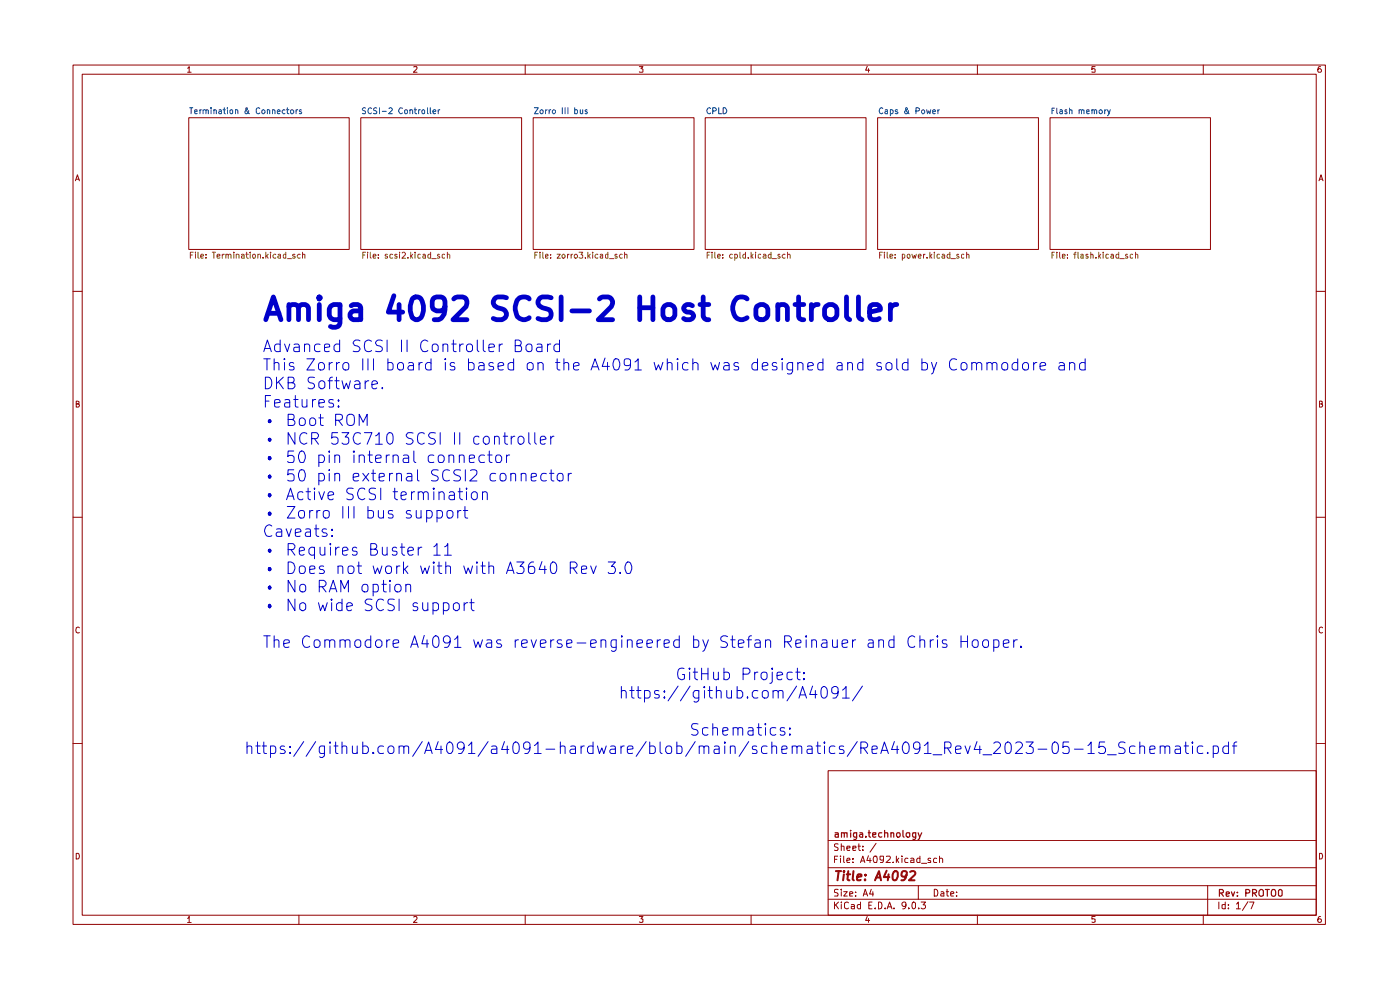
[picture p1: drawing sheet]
<svg xmlns="http://www.w3.org/2000/svg" width="297mm" height="210mm" viewBox="0 0 297 210" stroke-linecap="round" stroke-linejoin="round" font-family="sans-serif">
<g fill="none" stroke="#910000" stroke-width=".21">
<path d="M15.5 13.8h265.7v182.3h-265.7zM17.4 15.7h261.8v178.4h-261.8zM39.8 14.5l.3-.4v1.2M39.8 15.3h.8M63.4 13.8v1.9M87.8 14.2l.6-.1 .1 .4-.8 .8h.8M111.4 13.8v1.9M135.6 14.1h.8l-.4 .5 .4 .1v.5h-.8M159.3 13.8v1.9M184 14.1l-.4 .8h.9M184.2 14.6v.7M207.3 13.8v1.9"/>
<path d="M232.3 14.1h-.7v.6l.2-.1 .5 .1-.1 .6-.6-.1M255.3 13.8v1.9M280.2 14.1l-.5 .1a.94 .94 0 0 0 0 1.1h.5l.1-.1v-.4l-.2-.2h-.3l-.2 .2M16 38.4l.4-1.3 .4 1.3M16.2 38h.6M279.8 38.4l.4-1.3 .5 1.3M279.9 38h.6M15.5 61.8h1.9M279.2 61.8h2M16.2 85.7l.6-.1v-.4l-.6-.1v1.3h.4l.2-.5-.3-.2M279.9 85.7l.6-.1v-.4l-.6-.1v1.3l.6-.1 .1-.4-.3-.2M15.5 109.7h1.9"/>
<path d="M279.2 109.7h2M16.8 133.2l-.2-.2a.65 .65 0 0 0-.5 .6 .65 .65 0 0 0 .5 .7l.2-.1M280.6 133.2l-.3-.2a.65 .65 0 0 0-.5 .6 .65 .65 0 0 0 .5 .7l.3-.1M15.5 157.7h1.9M279.2 157.7h2M175.7 163.5h103.5v30.6h-103.5zM175.7 178.3h103.5M177.8 179.1l-.5-.1-.3 .2v.3l.8 .5-.3 .4-.5-.1M178.5 179.6l.5-.1 .1 .9M178.5 179v1.4M179.7 179.9l.6-.1v-.3h-.6v.2v.6h.6M180.9 179.9l.7-.1-.1-.3h-.6v.8h.6"/>
<path d="M182 179.5h.5M182.2 179v1.2l.3 .2M183 179.5v.2M185.8 178.9l-1.2 1.9M16.2 181a.66 .66 0 0 1 .6 .4 .66 .66 0 0 1-.2 .8h-.4zM39.8 194.8l.3-.4v1.3M39.8 195.7h.8M63.4 194.1v2M87.8 194.6l.4-.2 .3 .4-.8 .9h.8M111.4 194.1v2M135.6 194.4h.8l-.4 .5 .4 .1v.6h-.8M159.3 194.1v2"/>
<path d="M175.7 190.8h103.5M175.7 187.9h103.5M175.7 184.1h103.5M177 191.3v1.5M177 182.3h.5M177.3 191.9l.6 .9M177.7 181.6h-.7v1.4M177.8 188.7h-.7v.6a.53 .53 0 0 1 .6 .2 .53 .53 0 0 1 0 .6h-.7M177.9 191.3l-.9 .9M178.3 181.6v.1M178.3 182v1M178.5 191.3v.2"/>
<path d="M178.5 188.6v.2M178.5 189.1v1M178.5 191.9v.9M179 189.1h.7l-.7 1h.7M179 181.6v1.2l.2 .2M179.7 182.5l.6-.1-.1-.4-.5 .1v.7v.2h.6M180 191.5l-.4-.2-.4 .4v.9l.4 .2 .4-.2M180.3 189.7l.6-.2-.1-.3h-.5v.9h.5M180.6 191.9h.4l.3 .1v.8M180.9 182.9v.1M180.9 182.1v.2M181.3 192.2l-.7 .1v.4h.7"/>
<path d="M181.5 190v.1M181.5 189.2v.1M182.5 191.9h-.4l-.2 .2v.4l.2 .3 .4-.1M182.5 183l.5-1.4 .5 1.4M182.5 191.3v1.5M182.7 182.6h.7M183 180.3v.1M183.1 190.1l.5-1.5 .5 1.5M183.2 189.7h.7M184 194.4l-.4 .8h.9M184.2 181.5l-.3 1h.9M184.2 194.8v.9"/>
<path d="M184.3 192h.5M184.6 182v1M184.8 188.6l-.3 1.1h.8M185 191.3h-.7v1.5h.7M185.2 189.1v1M185.4 181.7h.6l.1 .8-.2 .5h-.4l-.2-.3-.1-.6zM185.7 192.6v.2M186.3 191.3l.7 .2v1.1l-.3 .2h-.4zM187.4 182.2l-.2 .3-.4-.1-.1-.7h.7v.9l-.2 .4h-.4M187.8 192.6v.2M188 181.7l.7-.1 .2 .3-.1 .3-.8 .8h.9M188.2 192.8l.5-1.5 .5 1.5"/>
<path d="M188.4 192.4h.7M189.5 182.9v.1M189.7 192.6v.2M190.2 181.6v1.4M190.3 182.5l.4 .5M190.7 182l-.5 .6M191.3 181.6v.1M191.3 182v1M192.2 191.9l-.1 .3-.4 .1-.4-.4v-.3a.46 .46 0 0 1 .5-.3 .46 .46 0 0 1 .4 .3l-.2 1-.5 .2M192.6 182.1l-.4-.1-.3 .3 .2 .7h.5M192.8 192.6v.2M193.2 182.1l.4-.1 .3 .3v.7h-.7v-.5l.7-.1"/>
<path d="M193.5 191.5l.4-.2 .3 .3v.9l-.3 .3a.82 .82 0 0 1-.4-1.3zM194.8 187.9v2.9M194.9 192.6v.2M195.2 181.6v1.4h-.6l-.1-.7 .2-.3 .5 .1M195.4 191.3h.9l-.5 .6 .5 .1v.5a.59 .59 0 0 1-.9 .1M195.5 183.1h1.1M197.4 182.1a.36 .36 0 0 0-.6 .2l.6 .3v.4h-.6M198.2 188.6a.8 .8 0 0 1 .8 .6 .8 .8 0 0 1-.3 .9h-.5zM198.7 182.1l-.4-.1-.3 .3 .1 .6 .6 .1M199.3 182.2l.1-.1a.36 .36 0 0 1 .6 .2v.7M199.3 181.6v1.4M199.6 189.2l.4-.1 .2 .2v.8h-.6v-.4l.6-.2"/>
<path d="M200.7 189.1h.5M200.9 188.6v1.3l.1 .2h.2M201.7 189.7l.7-.2-.2-.4h-.4l-.1 .2v.6l.1 .2h.5M202.9 190v.1M202.9 189.2v.1M207.3 194.1v2M232.3 194.4h-.7v.6h.7v.6h-.7M255.3 194.1v2M256.2 187.9v6.2M258.6 191.3v1.5M259.9 191.9h-.7v.7l.3 .2 .4-.1M259.9 191.3v1.5"/>
<path d="M260.6 192.6v.2M260.6 191.9v.1M262.3 191.8l.4-.5v1.5M262.3 192.8h.8M264.7 191.3l-1.1 1.8M265.1 191.3h.9l-.6 1.5M279.9 181a.66 .66 0 0 1 .7 .4 .66 .66 0 0 1-.3 .8h-.4zM280.2 194.4a.72 .72 0 0 0-.6 .5 .72 .72 0 0 0 .2 .8l.4-.1a.42 .42 0 0 0 0-.6 .42 .42 0 0 0-.5 0l-.1 .2"/>
</g>
<g fill="none" stroke="#910000" stroke-width=".25">
<path d="M177.2 176.7h.6v.9M177.8 177l-.6 .1v.4h.6M178.5 176.7h.5l.1 .9M178.5 176.7v.9M179.1 176.8l.1-.1h.5v.9M180.5 176.1v.1M180.5 176.7v.9M181.7 177.5h-.6v-.8h.6v1.1l-.2 .3-.4-.1M182.4 176.7h.5l.1 .9M183 177h-.4l-.3 .2 .3 .4 .4-.1M183.7 177.4v.2M184.2 176.7h.5"/>
<path d="M184.4 176.1v1.2l.3 .3M185.1 177.1l.7-.1v-.3h-.6l-.1 .1 .1 .7h.6M187.1 176.7h-.5l-.2 .2v.4l.2 .3 .5-.1M187.7 176.7h.6v.9M187.7 176.1v1.5M189 176.7h.5l.1 .9M189 176.7v.9M190.3 176.7h.5l.2 .2v.4l-.3 .3h-.2l-.3-.3zM191.6 176.1v1.2l.2 .3M192.3 176.7h.7l-.1 .8a.45 .45 0 0 1-.7-.2zM194.3 177.5h-.6v-.8h.6v1.1l-.3 .3-.3-.1M194.8 176.7l.3 .9"/>
<path d="M195.5 176.7l-.5 1.2-.2 .2M258.7 189.4h.8v-.5l-.2-.2h-.6v1.4M259 189.4l.5 .7M260.1 189.7l.7-.2-.1-.2h-.6v.7h.6M261.2 189.2l.4 .9 .3-.9M262.5 190v.1M262.5 189.3v.1M264.3 189.4h.7l.1-.5-.3-.2h-.5v1.4M265.7 189.4h.8l.1-.5-.4-.2h-.5v1.4M266.1 189.4l.5 .7M267.2 188.9l.2-.2 .6 .2v1l-.3 .2-.5-.2zM268.4 188.7h.9"/>
<path d="M268.9 188.7v1.4M269.9 188.8l.4-.1 .2 .2a1.02 1.02 0 0 1 0 1.1l-.2 .1a.46 .46 0 0 1-.6-.4zM271.4 188.8l.2-.1 .4 .2v1l-.4 .2-.4-.2v-1z"/>
</g>
<g fill="none" stroke="#910000" stroke-width=".42">
<path d="M177.3 184.8h1.1M177.9 184.8l-.2 1.9M179 185.5l-.1 1.2M179.1 184.8l-.2 .1 .1 .1 .1-.2-.1 .2M179.6 185.5h.8M180 184.8l-.2 1.7 .4 .2M181.1 184.8l-.2 1.7 .2 .2M181.8 186.1l.9-.2v-.4h-.5l-.3 .2-.1 .9h.8M183.5 186.6v.1M183.6 185.5v.2M185.6 186.7l.9-1.9 .4 1.9M185.9 186.1h.8"/>
<path d="M188.1 184.7l-.6 1.4h1.2M188.5 185.5l-.2 1.2M189.6 185l.3-.2 .5 .2a1.65 1.65 0 0 1-.3 1.6h-.6a1.4 1.4 0 0 1 .1-1.6zM192.3 185.6a.63 .63 0 0 1-1 .2v-.7l.2-.2 .6-.1 .3 .3a1.68 1.68 0 0 1-.8 1.6h-.4M193.1 185l.7-.2 .3 .2 .1 .4-1.4 1.3h1.2"/>
</g>
<g fill="#fff">
<path d="M76.5 25h34.2v27.9h-34.2z"/>
<path d="M40 25h34.1v27.9h-34.1z"/>
<path d="M186.2 25h34.1v27.9h-34.1z"/>
<path d="M113.1 25h34.1v27.9h-34.1z"/>
<path d="M222.8 25h34v27.9h-34z"/>
<path d="M149.6 25h34.1v27.9h-34.1z"/>
</g>
<path d="M40 25h34.1v27.9h-34.1zM76.5 25h34.2v27.9h-34.2zM113.1 25h34.1v27.9h-34.1zM149.6 25h34.1v27.9h-34.1zM186.2 25h34.1v27.9h-34.1zM222.8 25h34v27.9h-34z" fill="none" stroke="#910000" stroke-width=".21"/>
<g fill="none" stroke="#0000ca" stroke-width=".21">
<path d="M56 74.6l.7-2.5 .9 2.5M56 76.1h1.3M56.1 73.9h1.2M56.6 76.1v2.4M58.2 77.1a.57 .57 0 0 1 .5-.2 .57 .57 0 0 1 .5 .3v1.3M58.2 76.1v2.4M59.4 73.1l-.7-.1-.5 .4v.8l.3 .3h.9M59.4 72.1v2.5M60.4 73l.6 1.6 .5-1.6M60.4 76.1l-.2 .1 .2 .1v-.2v.2M60.4 76.9v1.6M62.3 77l-.6-.1-.2 .1-.1 .4a.85 .85 0 0 0 .9 .4v.6h-.9"/>
<path d="M62.4 73.1h.9l.2 .2v1.3M63.5 73.6l-.8 .1a.48 .48 0 0 0-.4 .4 .48 .48 0 0 0 .4 .5l.8-.1M64.6 73.2l.3-.2 .6 .1 .2 .2v1.3M64.6 73v1.6M65.1 76.1h1.6l-1.6 2.4h1.6M67.6 77.1a.67 .67 0 0 1 .7-.2 .67 .67 0 0 1 .5 .5v.7a.68 .68 0 0 1-.6 .4 .68 .68 0 0 1-.6-.4zM67.9 73.1a.84 .84 0 0 0-1.2 .3l.1 .9a.9 .9 0 0 0 1.1 .2M68.8 73.7l1.1-.1-.1-.5-.6-.1-.3 .1-.1 .2 .1 1.2h.9M69.8 76.9v1.6M70.5 76.9l-.6 .2-.1 .3M71.4 76.9v1.6M72 73.1a.84 .84 0 0 0-1.1 .3v.8l.1 .1a.74 .74 0 0 0 1 .2"/>
<path d="M72 76.9l-.5 .2-.1 .3M72 72.1v2.5M72.9 77.1a.6 .6 0 0 1 .6-.2 .6 .6 0 0 1 .5 .5l-.1 .9-.3 .2a.67 .67 0 0 1-.9-.4v-.7zM76.4 72.3l-1-.2-.3 .3-.2 .4a.78 .78 0 0 0 1 .6l.3 .3a.53 .53 0 0 1 .1 .5 .53 .53 0 0 1-.4 .4l-1-.1M77 76.1v2.4M78.1 76.1v2.4M78.8 72.4l-.5-.3a1.02 1.02 0 0 0-1 1.5 .88 .88 0 0 0 .5 .9 .88 .88 0 0 0 1-.2M79.2 76.1v2.4M81.1 72.3l-.9-.2-.4 .3-.1 .4a.78 .78 0 0 0 .9 .6 .6 .6 0 0 1 .5 .6 .6 .6 0 0 1-.5 .6l-.9-.1M82.1 72.1v2.5M82.3 77l.2-.1h.5l.2 .1a1.15 1.15 0 0 1 0 1.4h-.9M82.3 76.1v2.4"/>
<path d="M84.5 77.1a.6 .6 0 0 1 .6-.2 .6 .6 0 0 1 .5 .5l-.1 .9-.3 .2a.67 .67 0 0 1-.9-.4v-.7zM85.2 72.1v2.5M86.4 72.1v2.5M86.7 77l.2-.1h.5l.2 .1 .1 1.5M87.7 77.5l-.8 .1-.4 .4 .4 .5 .8-.1M88.9 76.9v1.6M89.6 76.9a.6 .6 0 0 0-.7 .5M90.8 72.4l-.5-.3a1.1 1.1 0 0 0-1.1 1.5l.5 .9a.98 .98 0 0 0 1.1-.2M91.4 77l-.2-.1a.84 .84 0 0 0-.9 .5v.7l.2 .3h.9M91.4 76.1v2.4M91.9 73.1a.78 .78 0 0 1 1.1 .3v.8a.68 .68 0 0 1-.7 .4 .68 .68 0 0 1-.6-.4v-.8zM94 73.2a.57 .57 0 0 1 .5-.2 .57 .57 0 0 1 .5 .3v1.3"/>
<path d="M94 73v1.6M94.5 76.1l-.2 .1 .2 .1v-.2v.2M94.5 76.9v1.6M95.8 73h1M96.2 72.1v2.1l.1 .3 .5 .1M96.4 77l-.6-.1-.2 .1-.1 .4a.85 .85 0 0 0 .9 .4v.6h-.9M97.5 73v1.6M98.3 73a.63 .63 0 0 0-.8 .4M99.1 73.2l.3-.2h.4l.4 .2v1l-.2 .3-.6 .1-.3-.3zM99.4 77l.2-.1a.84 .84 0 0 1 1 .5l-.1 .9-.3 .2-.8-.1M99.4 76.1v2.4M101.3 72.1v2.1l.3 .4"/>
<path d="M101.6 77l.3-.1h.5l.3 .3v1.3M102.5 72.1v2.1l.5 .4M102.7 77.5l-.8 .1a.58 .58 0 0 0-.3 .8h1.1M103.7 73.7l1.2-.1-.2-.5-.6-.1-.3 .1-.1 .2 .1 1.2h.9M104.6 77l-.5-.1-.3 .1-.1 .4a.85 .85 0 0 0 .9 .4v.6h-.9M105.7 77.7l1.1-.2v-.5l-.7-.1-.4 .3v.9a.79 .79 0 0 0 1.1 .3M105.9 73v1.6M106.6 73l-.4 .1-.3 .3M109 77a.72 .72 0 0 0-1.2 .4l.1 .9 .4 .2 .7-.1M109 76.1v2.4M109.3 73.3h.8a.6 .6 0 0 0 .5-.6 .6 .6 0 0 0-.5-.6h-.8v2.5l1.2-.1 .2-.8-.2-.3-.4-.1M111.8 73.1a.67 .67 0 0 1 1.1 .3v.8a.68 .68 0 0 1-.7 .4 .68 .68 0 0 1-.6-.4v-.8z"/>
<path d="M111.9 77.1a.65 .65 0 0 1 .7-.2 .65 .65 0 0 1 .5 .5v.7a.68 .68 0 0 1-.6 .4 .68 .68 0 0 1-.7-.4zM114 73.1h.9l.1 1.5M114.1 77.1l.5-.2h.3l.3 .3v1.3M114.1 76.9v1.6M115 73.6l-.9 .1-.3 .3v.2l.3 .4 .9-.1M116.2 73v1.6M116.8 73l-.5 .1-.1 .3M117.9 76.9h.9M118.2 76.1v2l.2 .3 .4 .1M118.7 73.1a.84 .84 0 0 0-1.2 .3v.8l.2 .1a.74 .74 0 0 0 1 .2M118.7 72.1v2.5M119.6 77.1a.57 .57 0 0 1 .6-.2 .57 .57 0 0 1 .4 .3v1.3"/>
<path d="M119.6 76.1v2.4M121.7 77.7l1.1-.2v-.5l-.3-.1-.7 .1-.1 .2v.9a.79 .79 0 0 0 1.1 .3M125.4 78.5l.8-2.4 .9 2.4M125.6 77.8h1.2M128.4 75.9l-.6 1.8h1.5M128.9 76.9v1.6M130.4 76.2l.5-.1 .3 .2 .3 .7-.3 1.3a.69 .69 0 0 1-.9 0 1.94 1.94 0 0 1 .1-2.1zM133.8 77.1l-.1 .3a.97 .97 0 0 1-1.2 0 1.11 1.11 0 0 1 .1-1.2l.7-.1 .4 .2a2.24 2.24 0 0 1-.4 2.1l-.7 .1M134.7 76.8l.7-.7v2.4M134.7 78.5h1.4M138.8 76.9l.4 1.6 .5-1.1 .4 1.1 .5-1.6M141.6 77.1a.57 .57 0 0 1 .5-.2 .57 .57 0 0 1 .5 .3v1.3"/>
<path d="M141.6 76.1v2.4M143.8 76.1l-.2 .1 .2 .1v-.2v.2M143.8 76.9v1.6M146 77l-.3-.1a.84 .84 0 0 0-.9 .5v.7l.2 .3h1M147 77.1a.63 .63 0 0 1 1.1 .1v1.3M147 76.1v2.4M150.8 76.9l.5 1.6 .4-1.1 .5 1.1 .5-1.6M153.6 77l.2-.1h.5l.4 .3v1.3M154.7 77.5l-.9 .1a.58 .58 0 0 0-.2 .8h1.1M156.6 77l-.6-.1-.2 .1-.1 .4a.85 .85 0 0 0 .9 .4v.6h-.9M160.7 77l-.3-.1a.84 .84 0 0 0-.9 .5v.7l.3 .3h.9M160.7 76.1v2.4"/>
<path d="M161.7 77.7l1.2-.2-.1-.5-.2-.1h-.6l-.3 .3v.9l.3 .4 .8-.1M164.8 77l-.6-.1-.3 .1-.1 .4a.85 .85 0 0 0 1 .4v.6h-1M165.9 76.1l-.1 .1 .1 .1v-.2v.2M165.9 76.9v1.6M168.1 76.9v1.9a.69 .69 0 0 1-1.1 .4M168.1 77l-.2-.1a.84 .84 0 0 0-.9 .5v.9l.4 .2 .7-.1M169.2 77.1a.63 .63 0 0 1 1.1 .1v1.3M169.2 76.9v1.6M171.4 77.7l1.1-.2v-.3l-.3-.3h-.5l-.3 .1v1.1v.3l.3 .1 .7-.1M174.6 77l-.2-.1h-.5l-.3 .1a1.15 1.15 0 0 0 0 1.4h1M174.6 76.1v2.4M177.6 77l.3-.1 .7 .1v1.5"/>
<path d="M178.6 77.5l-.7 .1a.58 .58 0 0 0-.3 .8h1M179.8 77.1a.57 .57 0 0 1 .6-.2 .57 .57 0 0 1 .4 .3v1.3M179.8 76.9v1.6M183 77l-.1-.1h-.5l-.3 .1a1.15 1.15 0 0 0 0 1.4h.9M183 76.1v2.4M186.9 77l-.6-.1-.2 .1-.1 .4a.85 .85 0 0 0 .9 .4v.6h-.9M188 77.1a.67 .67 0 0 1 .7-.2 .67 .67 0 0 1 .5 .5v.7a.68 .68 0 0 1-.6 .4 .68 .68 0 0 1-.6-.4zM190.2 76.1v2l.4 .4M192.6 77l-.2-.1a.84 .84 0 0 0-1 .5l.1 .9 .4 .2 .7-.1M192.6 76.1v2.4M195.6 77l.2-.1a.84 .84 0 0 1 1 .5l-.1 .9-.4 .2-.7-.1M195.6 76.1v2.4"/>
<path d="M197.6 76.9l.5 1.6M198.7 76.9l-.8 2.2-.3 .2M202.9 76.3a1 1 0 0 0-1.2 0 1 1 0 0 0-.3 1.2 .93 .93 0 0 0 .5 .9 .93 .93 0 0 0 1-.1M204 77a.66 .66 0 0 1 1.1 .4v.7a.68 .68 0 0 1-.6 .4 .68 .68 0 0 1-.6-.4v-.7zM206.2 77.1a.57 .57 0 0 1 .5-.2 .57 .57 0 0 1 .5 .3v1.3M206.2 76.9v1.6M207.2 77.2l.3-.3h.4l.4 .3v1.3M209.4 77.1l.3-.2h.4l.4 .3v1.3M209.4 76.9v1.6M210.5 77.2l.3-.3 .6 .1 .1 1.5M212.7 77.1a.6 .6 0 0 1 .6-.2 .6 .6 0 0 1 .5 .5l-.1 .9-.3 .2a.67 .67 0 0 1-.9-.4v-.7zM215.9 77l-.3-.1a.84 .84 0 0 0-.9 .5v.7l.3 .3h.9"/>
<path d="M215.9 76.1v2.4M217.1 77.1a.6 .6 0 0 1 .6-.2 .6 .6 0 0 1 .5 .5l-.1 .9-.3 .2a.67 .67 0 0 1-.9-.4v-.7zM219.3 76.9v1.6M220 76.9h-.3l-.4 .5M220.6 77.7l1.2-.2-.1-.5-.2-.1h-.5l-.4 .3v.9l.4 .4 .7-.1M224.7 77l.7-.1 .4 .3v1.3M225.8 77.5l-.8 .1a.58 .58 0 0 0-.3 .8h1.1M226.9 77.1a.63 .63 0 0 1 1.1 .1v1.3M226.9 76.9v1.6M230.2 77l-.2-.1a.84 .84 0 0 0-1 .5l.1 .9 .3 .2 .8-.1M230.2 76.1v2.4M56.3 80h.6a1.32 1.32 0 0 1 .7 1.9 1.07 1.07 0 0 1-1.3 .6z"/>
<path d="M56.3 85.1h.8M57 89.5l.2 .2 .2-.2M57 89.2l.2-.2 .2 .2M57 89.2l.2-.2 .4 .3-.4 .4-.2-.1zM57 93.4l.2 .2 .2-.2M57 93.1l.2-.1 .2 .1M57 93h.2l.4 .3-.4 .3-.3-.3zM57 97.3l.2 .2 .2-.2M57 97.1l.2-.2 .2 .2M57 96.9h.4l.2 .3-.2 .2h-.4zM57 89.2v.4M57 93v.5"/>
<path d="M57 96.9v.5M57.1 89.2v.4M57.1 93v.5M57.1 96.9v.5M57.2 89v.7M57.2 93v.6M57.2 96.9v.6M57.3 89.2v.4M57.3 93v.5M57.3 96.9v.5M57.4 83.9h-1.1v2.5M57.4 89.2v.4"/>
<path d="M57.4 93v.5M57.4 96.9v.5M58.2 85.5l1.2-.2-.1-.5-.7-.1-.3 .1-.1 .3 .1 1.2h1M58.7 80v2.5M59.1 81l1 1.5M60.1 80l-1.4 1.4M60.4 84.8h1l.1 1.6M61.1 81.2h.9a.62 .62 0 0 0 .4-.6 .62 .62 0 0 0-.4-.6h-.9v2.5h1a.64 .64 0 0 0 .5-.7 .64 .64 0 0 0-.6-.6M61.1 89h.9a.56 .56 0 0 0 .4-.6 .56 .56 0 0 0-.4-.5h-.9v2.4h1a.6 .6 0 0 0 .5-.5 .6 .6 0 0 0-.3-.6l-.3-.2M61.5 85.3l-.8 .1a.48 .48 0 0 0-.4 .5 .48 .48 0 0 0 .4 .5l.8-.1M62.3 95.7h-1.2l-.1 1.2 .4-.3h.6l.2 .2a.89 .89 0 0 1-.2 1.3h-.6l-.4-.2M62.3 99.6h-1.2l-.1 1.2 .4-.3h.6l.2 .2a1.06 1.06 0 0 1 0 1.2 1.11 1.11 0 0 1-1.2 0"/>
<path d="M62.3 84.7h.9M62.6 91.8v2.4l-1.5-2.4v2.4M62.7 83.9v2.1v.3l.5 .1M63.6 88.9a.67 .67 0 0 1 .7-.3 .67 .67 0 0 1 .5 .6v.6a.68 .68 0 0 1-.7 .5 .68 .68 0 0 1-.6-.5zM63.6 95.9l.3-.2a.85 .85 0 0 1 .9 .9v.6a.87 .87 0 0 1-.9 .9 1.23 1.23 0 0 1-.6-1.5zM63.6 99.8l.3-.2a.49 .49 0 0 1 .7 .5 1.49 1.49 0 0 1-.4 1.9l-.5-.1a1.94 1.94 0 0 1-.1-2.1zM64.1 84.7l.1 1.6a.67 .67 0 0 0 .9-.2M65.1 92a.96 .96 0 0 0-1.2 0 .96 .96 0 0 0-.3 1.1 .95 .95 0 0 0 .5 .9 .95 .95 0 0 0 1 0M65.1 84.7v1.7M65.8 88.9a.67 .67 0 0 1 .7-.3 .67 .67 0 0 1 .5 .6v.6a.68 .68 0 0 1-.7 .5 .68 .68 0 0 1-.6-.5zM66.1 93h1a.65 .65 0 0 0 .5-.6 .65 .65 0 0 0-.5-.6h-1v2.4M66.3 84.7v1.7"/>
<path d="M66.7 80.1h-1.2a.68 .68 0 0 0 .3 1.1l.7 .2a.62 .62 0 0 1-.2 1.1l-.9-.2M66.7 93l.9 1.2M67 84.7l-.5 .1-.2 .4M67.6 85.5l1.2-.2-.1-.5-.7-.1-.3 .1-.1 .3 .1 1.2h1M67.6 96.6a.84 .84 0 0 1 1.2 .3v.7l-.1 .3a.74 .74 0 0 1-1.1 .1M67.6 88.6h1M67.6 96.5v2.5M67.7 81l.4-.2a.82 .82 0 0 1 .8 .5v.7a.67 .67 0 0 1-1 .3l-.3-.3zM68 87.9v2l.1 .3 .5 .1M69.6 80.8h.9M69.8 95.7v.2M69.8 99.6v.2"/>
<path d="M69.8 96.5v1.6M70.5 80l-.4 .1-.2 .2v2.2M70.7 84.8a.6 .6 0 0 0-.9 .3v.3l.6 .1 .4 .4-.1 .4-.3 .1-.6-.1M71 96.8a.57 .57 0 0 1 .6-.3 .57 .57 0 0 1 .4 .4v1.2M71 80.8h1M71 96.5v1.6M71.2 89.2h.9a.65 .65 0 0 0 .6-.7 .65 .65 0 0 0-.6-.6h-.9v2.4M71.4 80v2.1l.3 .4h.3M71.6 91.8h-1.2v1.2v-.2a.91 .91 0 0 1 1.3 .3v.6a.87 .87 0 0 1-1 .5l-.3-.2M71.8 86.1l.2 .2-.2 .1v-.3v.3M71.8 84.8l.2 .2-.2 .1v-.3v.3M71.8 89.2l.8 1.1"/>
<path d="M72.6 80.8l.4 1.7 .5-1.2 .4 1.2 .4-1.7M72.6 91.8h1.4l-.8 .9 .6 .1a1.06 1.06 0 0 1 0 1.3l-.2 .1h-.7l-.3-.2M73.7 88.2a.83 .83 0 0 1 .9-.3 .83 .83 0 0 1 .6 .7v.9a.8 .8 0 0 1-.8 .8 .8 .8 0 0 1-.8-.8zM75.1 95.7l-.2 .1 .2 .1v-.2v.2M75.1 96.5v1.6M75.3 80.9l.2-.1h.5l.2 .1 .2 .3v1.3M76.2 90.3v-2.4l.8 1.7 .9-1.7v2.4M76.2 96.8l.3-.3 .6 .1 .2 .3v1.2M76.2 96.5v1.6M76.4 81.4l-.3 .1h-.6a.48 .48 0 0 0-.2 .8l.2 .2h.6l.3-.2M76.5 92a.79 .79 0 0 0-1.4 .4l-.2 .7 .3 .8a.83 .83 0 0 0 1.3 .1M77.3 91.8h1.6l-1 2.4"/>
<path d="M77.5 80.8v1.7M78.1 96.5h.9M78.2 80.8h-.2l-.5 .5M78.4 95.7v2.1l.2 .2 .4 .1M78.9 81.6l1.2-.2-.2-.5-.2-.1-.7 .1-.1 1.2 .3 .4 .7-.2M79.2 99.6v2.1v.2l.5 .1M79.7 92.5l.7-.7v2.4M79.7 97.3l1.2-.2-.1-.5a.79 .79 0 0 0-1.1 .3v.9a.79 .79 0 0 0 1.1 .2M79.7 94.2h1.4M81.1 82.2v.3M82 96.5v1.6M82.4 91.9a.64 .64 0 0 1 .9 .3l.1 .5a1.27 1.27 0 0 1-.6 1.5h-.2a1.67 1.67 0 0 1-.2-2.3z"/>
<path d="M82.6 96.5l-.5 .1-.1 .3M83.4 96.8l.3-.3 .6 .1 .2 .3v1.2M83.4 96.5v1.6M85.6 96.6h.9l.2 .3v1.2M86.7 97.1l-.9 .1a.48 .48 0 0 0-.3 .5 .48 .48 0 0 0 .3 .4l.9-.1M87.6 91.9h-1.2a.61 .61 0 0 0-.2 .6 .61 .61 0 0 0 .5 .5 .76 .76 0 0 1 .9 .7l-.5 .5-.9-.1M87.8 95.7v2.1l.4 .3M88.6 99.6v2.1v.2l.3 .1M90 92a.85 .85 0 0 0-1-.1 .85 .85 0 0 0-.4 .9 .96 .96 0 0 0 .2 1.1 .96 .96 0 0 0 1.2 .1M92 96.6a.84 .84 0 0 0-1.2 .3l.1 1a.9 .9 0 0 0 1.1 .1M92.4 91.9h-1.2a.61 .61 0 0 0-.3 .6 .61 .61 0 0 0 .5 .5 .76 .76 0 0 1 1 .7 .92 .92 0 0 1-1.5 .4M93 99.7a1.05 1.05 0 0 0-1.5 .4v.2a1.25 1.25 0 0 0 1.2 .7l.3 .3a.6 .6 0 0 1-.5 .7l-1-.1"/>
<path d="M93.1 96.6a.78 .78 0 0 1 1.1 .3v.7a.65 .65 0 0 1-.6 .5 .65 .65 0 0 1-.6-.5v-.7zM93.4 91.8v2.4M95.2 96.8a.57 .57 0 0 1 .6-.3 .57 .57 0 0 1 .5 .4v1.2M95.2 96.5v1.6M95.3 99.8a.96 .96 0 0 0-1.2 0 .96 .96 0 0 0-.2 1.2 .89 .89 0 0 0 .4 .9 .89 .89 0 0 0 1 0M96.4 91.8v2.4M97.4 96.8a.57 .57 0 0 1 .6-.3 .57 .57 0 0 1 .5 .4v1.2M97.4 96.5v1.6M97.5 91.8v2.4M97.7 99.7a1.05 1.05 0 0 0-1.4 .4v.2a1.25 1.25 0 0 0 1.1 .7l.3 .3a.6 .6 0 0 1-.5 .7l-.9-.1M98.7 99.6v2.4M99.6 97.3l1.1-.2-.1-.5-.7-.1-.3 .1v.3v1.1h1"/>
<path d="M99.8 99.8a.89 .89 0 0 1 1.4 .3l-.1 .6-1.5 1.3h1.6M101.6 92.7l-.2-.2h-.5l-.2 .2a1.15 1.15 0 0 0 0 1.4l.2 .1h.5l.2-.1M102.7 92.8a.6 .6 0 0 1 .6-.3 .6 .6 0 0 1 .5 .5v.7a.64 .64 0 0 1-.6 .6 .64 .64 0 0 1-.7-.6v-.7zM102.8 96.6a.84 .84 0 0 0-1.2 .3v.7l.2 .3a.74 .74 0 0 0 1 .1M103.5 96.5h.9M103.8 95.7v2.1l.2 .2 .4 .1M104.9 92.8a.59 .59 0 0 1 .9-.1l.1 1.5M104.9 92.5v1.7M105.3 96.6a.78 .78 0 0 1 1.1 .3v.7a.65 .65 0 0 1-.6 .5 .65 .65 0 0 1-.6-.5v-.7zM106.8 92.5h.9M107.1 91.8v2.1l.3 .3h.3M107.4 96.5v1.6"/>
<path d="M108.1 96.5l-.4 .1-.3 .3M108.5 92.5v1.7M109.2 92.5l-.5 .2-.2 .3M110 92.8a.67 .67 0 0 1 .7-.3 .67 .67 0 0 1 .5 .5v.7a.65 .65 0 0 1-.7 .5 .65 .65 0 0 1-.6-.5zM112.2 91.8v2.1l.3 .3M113.5 91.8v2.1l.3 .3M114.6 93.4l1.2-.3-.3-.6h-.5l-.3 .2-.1 1.2 .4 .3h.5l.2-.1M116.8 92.5v1.7M116.9 99.6v2.1l.2 .2 .4 .1M117.5 92.5l-.6 .3-.1 .2M57 101.3l.2 .1 .2-.1M57 101l.2-.2 .2 .2"/>
<path d="M57 100.9l.2-.1 .4 .3-.4 .3-.2-.1zM57 105.2l.2 .2 .2-.2M57 104.9l.2-.2 .2 .2M57 104.8l.2-.1 .4 .4-.4 .3-.3-.3zM57 109l.2 .3 .2-.3M57 108.9l.2-.3 .2 .3M57 108.7h.4l.2 .3-.2 .2h-.4zM57 116.9l.2 .3 .2-.3M57 116.7l.2-.2 .2 .2M57 116.6l.2-.1 .4 .3-.4 .4-.3-.4zM57 100.9v.4M57 104.8v.4"/>
<path d="M57 108.7v.5M57 116.6v.4M57.1 100.9v.4M57.1 104.8v.4M57.1 108.7v.5M57.1 116.6v.4M57.2 100.8v.6M57.2 104.7v.7M57.2 108.6v.7M57.2 116.5v.7M57.3 100.9v.4M57.3 104.8v.4"/>
<path d="M57.3 108.7v.5M57.3 116.6v.4M57.4 100.9v.4M57.4 104.8v.4M57.4 108.7v.5M57.4 116.6v.4M57.7 111.6a1.01 1.01 0 0 0-1.2 0 1.01 1.01 0 0 0-.4 1.2 .95 .95 0 0 0 .5 .9 .95 .95 0 0 0 1.1-.1M58.7 112.3h.9l.2 .2v1.3M59.8 112.8l-.9 .1a.54 .54 0 0 0-.2 .8h1.1M60.7 112.2l.6 1.6 .5-1.6M60.8 106l.8-2.5 .8 2.5M61 107.4h1.6l-1.6 2.5h1.6"/>
<path d="M61 105.2h1.2M61.1 116.6h1a.65 .65 0 0 0 .5-.7 .65 .65 0 0 0-.5-.6h-1v2.5M61.1 119.2a1.25 1.25 0 0 1 1.5 1.2 1.25 1.25 0 0 1-1.5 1.3zM61.7 116.6l.9 1.2M62.7 113l1.1-.2-.1-.5-.7-.1-.3 .1v.2v1.2h1M63.5 108.5l.3-.2 .6 .1a1.25 1.25 0 0 1 0 1.4 .74 .74 0 0 1-1.1-.4v-.7zM63.5 116.9l1.1-.2-.1-.5-.7-.1-.3 .4 .1 1.1 .2 .2 .7-.2M64.3 104.5l-.2-.2h-.5l-.3 .2a1.15 1.15 0 0 0 0 1.3l.3 .2h.5l.2-.2M64.9 112.3h.9l.1 1.5M64.9 104.3h1M65.4 103.5v2.2l.5 .3M65.7 108.3v1.6"/>
<path d="M65.9 112.8l-.8 .1a.54 .54 0 0 0-.2 .8h1M66.4 108.3a.49 .49 0 0 0-.7 .4M66.7 103.5v.3M66.7 116.2l-.2-.1a.84 .84 0 0 0-1 .5v.7a.77 .77 0 0 0 1.2 .3M66.7 104.3v1.7M66.7 116.1v2.4M66.7 112.2h.9M67.1 111.3v2.2l.1 .2 .4 .1M67.2 108.3v1.6M67.6 100.5a.8 .8 0 0 1 1.2 .4v.7l-.2 .3h-1M67.6 104.3l.6 1.7 .6-1.7M67.6 100.4v2.5"/>
<path d="M67.9 108.3a.49 .49 0 0 0-.7 .4M67.9 116.1l.1 1.5a.59 .59 0 0 0 .9-.1M68.7 108.5l.3-.2 .8 .2a1.16 1.16 0 0 1-.2 1.3h-.8a1.16 1.16 0 0 1-.1-1.3zM68.9 116.1v1.7M69.3 112.3a.6 .6 0 0 0-1 .2l.4 .5 .6 .1 .1 .4a.79 .79 0 0 1-1.1 .2M69.6 105.2l1.2-.3-.1-.4-.3-.2h-.5l-.3 .4v1l.3 .3h.5l.3-.2M69.8 100.4v1.6M70.1 115.3l-.2 .1 .2 .2 .1-.2-.1-.1v.3M70.1 116.1v1.7M70.4 113.6v.2M70.4 112.3v.2M71 100.7a.57 .57 0 0 1 .6-.3 .57 .57 0 0 1 .4 .4v1.2"/>
<path d="M71 100.4v1.6M71.2 116.1v1.7M72 116.1h-.3l-.5 .5M72.6 116.9l1.2-.2-.3-.6h-.5l-.3 .1-.1 1.1 .4 .5h.5l.2-.2M72.7 107.4v2.5M73.9 107.4v2.5M74.9 101.3l1.2-.3-.1-.5-.7-.1-.4 .4v.9l.2 .2h.9M74.9 103.6h-1.1a.62 .62 0 0 0 .2 1.1l.8 .2a.68 .68 0 0 1-.3 1.1l-.9-.2M75.1 107.4v2.5M75.7 116.2l-.6-.1-.3 .1v.4a.85 .85 0 0 0 .9 .4l.1 .3-.4 .5h-.5l-.1-.2M76.1 119.2v2.1l.1 .3 .5 .1M77 100.4l1.2 1.6"/>
<path d="M77.4 103.8a.79 .79 0 0 0-1.4 .3l-.1 .8 .2 .8a.83 .83 0 0 0 1.3 0M78.1 108.4l.7-.1 .4 .2a1.16 1.16 0 0 1-.2 1.3h-.9M78.1 107.4v2.5M78.2 100.4l-1.2 1.6M78.7 116.5h.8a.62 .62 0 0 0 .4-.6 .62 .62 0 0 0-.4-.6h-.8v2.5h.9a.64 .64 0 0 0 .5-.7 .64 .64 0 0 0-.6-.6M78.8 100.4h.9M79.7 103.6a.98 .98 0 0 0-1.4 .4 1.03 1.03 0 0 0 1.2 .9 .68 .68 0 0 1-.3 1.1l-.9-.2M80.3 108.3v1.3l.1 .2 .6 .1 .4-.3M80.4 101.3l1.1-.3-.1-.5-.6-.1-.3 .1-.1 .3 .1 1.1h.9M80.8 103.5v2.5M81.1 116.1l.1 1.5a.59 .59 0 0 0 .9-.1M81.4 108.3v1.6"/>
<path d="M82.1 116.1v1.7M82.6 100.4v1.6M83.3 100.4a.5 .5 0 0 0-.7 .5M83.3 108.4a.6 .6 0 0 0-.9 .2l.1 .4a.85 .85 0 0 1 .9 .4l-.1 .4h-.9M83.4 104.3h.9M83.7 103.5v2.2l.6 .3M84.2 100.7a.57 .57 0 0 1 .5-.3 .57 .57 0 0 1 .5 .4v1.2M84.2 116.2l-.6-.1-.3 .1-.1 .4a.85 .85 0 0 0 1 .4v.6l-.3 .2h-.5l-.2-.2M84.2 100.4v1.6M84.9 116.1h.9M85.1 105.2l1.1-.3-.1-.4-.3-.2-.6 .2-.1 1.2 .3 .3 .7-.2M85.3 115.3v2l.3 .5h.2"/>
<path d="M85.6 119.2v2.5M86.4 100.5h.9l.1 1.5M86.5 116.9l1.2-.2-.1-.5-.2-.1h-.5l-.4 .4v.8l.4 .5h.5l.2-.2M87.1 108.4a.6 .6 0 0 0-.9 .2l.3 .4a.62 .62 0 0 1 .8 .6 .79 .79 0 0 1-1.1 .2M87.3 104.3v1.7M87.4 101l-.9 .1-.3 .3v.3l.3 .3 .9-.1M88 104.3a.6 .6 0 0 0-.7 .5M88.3 108.3v1.3a.6 .6 0 0 0 .9 .2l.1-.2M88.7 104.6l.4-.3h.4l.2 .2 .1 .2v1.3M88.7 104.3v1.7M88.7 116.1v1.7M89.3 108.3v1.6"/>
<path d="M89.5 116.1l-.5 .1-.3 .4M89.8 104.7l.4-.4 .6 .2v1.5M90.5 108.4l.7-.1 .3 .2 .2 .2v.7l-.2 .2a.74 .74 0 0 1-1 .2M90.5 108.3v2.4M92 103.5l-.1 .1 .1 .2 .1-.2-.1-.1v.3M92 116l.7-.7v2.5M92 119.2l-.1 .2 .1 .1v-.3v.3M92 104.3v1.7M92 117.8h1.4M92.7 108.4l.7-.1 .3 .2 .2 .2v.7l-.2 .2a.74 .74 0 0 1-1 .2M92.7 108.3v2.4M93.1 104.6a.63 .63 0 0 1 1.1 .1v1.3"/>
<path d="M93.1 119.2v2.1l.2 .3 .4 .1M93.1 104.3v1.7M94.3 116l.3-.1 .4-.6v2.5M94.3 117.8h1.5M94.6 119.2v2.5M94.9 108.5l.3-.2a.67 .67 0 0 1 .9 .4v.7a.65 .65 0 0 1-.6 .5 .65 .65 0 0 1-.7-.5zM95.3 104.5l.3-.2h.5l.2 .2 .1 .2v1.3M96.4 104.9l-.2 .2h-.6a.48 .48 0 0 0-.3 .7l.3 .2h.6l.2-.2M97.1 108.3v1.6M97.2 104.3h.9M97.5 103.5v2.2l.6 .3M97.8 108.3l-.6 .2-.1 .2"/>
<path d="M98.3 108.3h.9M98.6 107.4v2.2l.1 .2 .5 .1M99 103.5v.3M99 104.3v1.7M100.2 104.6a.6 .6 0 0 1 .6-.3 .6 .6 0 0 1 .5 .5v.7a.64 .64 0 0 1-.7 .5 .64 .64 0 0 1-.6-.5v-.7zM101.2 119.2v.3M102.4 104.6a.59 .59 0 0 1 .9-.1l.1 1.5M102.4 119.2v2.1v.3l.6 .1M102.4 104.3v1.7M103.7 119.2v2.5M105.2 100.5h-1a1.16 1.16 0 0 0-.1 1.4l.3 .1 .8-.1M106.3 100.5a.74 .74 0 0 1 1.1 .4v.7a.68 .68 0 0 1-.7 .4 .68 .68 0 0 1-.6-.4z"/>
<path d="M108.4 100.7a.57 .57 0 0 1 .5-.3 .57 .57 0 0 1 .5 .4v1.2M108.4 100.4v1.6M109.6 119.2h1.6l-.9 .9a.64 .64 0 0 1 .9 .5 .87 .87 0 0 1-.5 1.1h-.7l-.4-.3M110.6 100.7a.57 .57 0 0 1 .5-.3 .57 .57 0 0 1 .5 .4v1.2M110.6 100.4v1.6M112.7 101.3l1.1-.3-.1-.5-.7-.1-.2 .1-.1 .3 .1 1.1h.9M113.2 119.2a.99 .99 0 0 0-1.1 1l.1 1.2 .3 .3 .7-.1a.88 .88 0 0 0-.2-1.5l-.7 .1-.2 .4M115 119.1l-.6 1.7h1.5M115.9 100.5a.8 .8 0 0 0-1.2 .4v.7l.3 .3h.9M116.6 100.4h.9M116.9 119.5a.61 .61 0 0 1 .7-.3 .61 .61 0 0 1 .4 .5 1.42 1.42 0 0 1-.5 2 .57 .57 0 0 1-.7-.5v-1.1zM118.4 100.5a.65 .65 0 0 1 1.1 .4l-.1 1-.4 .1a.67 .67 0 0 1-.8-.4v-.7z"/>
<path d="M120.6 100.4v1.6M121.2 100.4a.57 .57 0 0 0-.6 .5M129 119.2h1.6l-.9 .9a.64 .64 0 0 1 .9 .5 .87 .87 0 0 1-.6 1.1h-.6l-.4-.3M132.9 119.4l.3-.2a.85 .85 0 0 1 .8 .9v.6a.87 .87 0 0 1-.8 1 1.23 1.23 0 0 1-.6-1.6zM56 134.9h1.3M56.6 134.9v2.4M57 120.8l.2 .3 .2-.3M57 120.6l.2-.2 .2 .2M57 120.5h.4l.2 .2-.2 .3h-.4zM57 124.8l.2 .2 .2-.2M57 124.5l.2-.2 .2 .2M57 124.5l.2-.2 .4 .3-.4 .4-.2-.1z"/>
<path d="M57 128.7l.2 .2 .2-.2M57 128.4l.2-.2 .2 .2M57 128.4l.2-.2 .4 .4-.4 .3-.3-.3zM57 120.5v.5M57 124.5v.4M57 128.4v.4M57.1 120.5v.5M57.1 124.5v.4M57.1 128.4v.4M57.2 120.4v.7M57.2 124.3v.7M57.2 128.2v.7"/>
<path d="M57.3 120.5v.5M57.3 124.5v.4M57.3 128.4v.4M57.4 120.5v.5M57.4 124.5v.4M57.4 128.4v.4M58.2 136a.57 .57 0 0 1 .5-.3 .57 .57 0 0 1 .5 .4v1.2M58.2 134.9v2.4M60.2 136.6l1.2-.3-.1-.5-.8-.1-.3 .4v.9l.2 .2h.9M62.6 123.1v2.5l-1.5-2.5v2.5M62.6 127.1v2.4l-1.5-2.4v2.4M63.6 120.2l.3-.1a.67 .67 0 0 1 .9 .4v.7a.65 .65 0 0 1-.7 .5 .65 .65 0 0 1-.6-.5z"/>
<path d="M63.7 124.2a.65 .65 0 0 1 .6-.3 .65 .65 0 0 1 .6 .6v.6a.67 .67 0 0 1-.7 .5 .67 .67 0 0 1-.6-.5zM63.7 128.1a.65 .65 0 0 1 .6-.3 .65 .65 0 0 1 .6 .6l-.1 .9a.67 .67 0 0 1-.7 .2 .67 .67 0 0 1-.5-.5zM65.7 120.8l1.1-.2-.1-.5h-.7h-.2l-.1 .3 .1 1.2h.9M65.7 135.1l-.5-.2a1.28 1.28 0 0 0-.9 1.8l.3 .5a.98 .98 0 0 0 1.1-.1M66.8 135.8a.78 .78 0 0 1 1.1 .3v.8a.68 .68 0 0 1-.6 .4 .68 .68 0 0 1-.7-.4v-.8zM67.6 127.8l.4 1.7 .5-1.1 .4 1.1 .5-1.7M67.7 124.5h1a.7 .7 0 0 0 .5-.7 .7 .7 0 0 0-.5-.7h-1v2.5M68.3 124.5l.9 1.1M68.7 120.1h-.6l-.4 .4 .4 .3h.4l.3 .5-.3 .4-.8-.1M68.9 136a.57 .57 0 0 1 .5-.3 .57 .57 0 0 1 .5 .4v1.2M68.9 135.7v1.6M69.8 125.6l.9-2.5 .8 2.5"/>
<path d="M69.9 136.1a.61 .61 0 0 1 .6-.4 .61 .61 0 0 1 .5 .4v1.2M70.1 124.9h1.1M70.4 127.1l-.2 .1 .2 .1v-.1v-.1v.2M70.4 127.8v1.7M71.7 120.2l.1-.1a.6 .6 0 0 1 .9 .3v1.3M71.7 120.1v1.6M72.1 136a.65 .65 0 0 1 1.1 .1v1.2M72.1 135.7v1.6M72.3 125.6v-2.5l.8 1.8 .8-1.8v2.5M72.6 128l-.3-.2a.84 .84 0 0 0-.9 .6v.6a.84 .84 0 0 0 .9 .5l.3-.1M72.6 127.1v2.4M73.2 136.1a.6 .6 0 0 1 1-.3v1.5"/>
<path d="M73.6 128.7l1.2-.3v-.2l-.5-.4-.6 .2-.1 1.1 .3 .4 .7-.1M73.9 120.2l.3-.1a.67 .67 0 0 1 .9 .4v.7a.65 .65 0 0 1-.6 .5 .65 .65 0 0 1-.7-.5zM75.5 135.8a.67 .67 0 0 1 1 .3v.8a.68 .68 0 0 1-.6 .4 .68 .68 0 0 1-.6-.4v-.8zM75.8 120.1h.9M77 124a.65 .65 0 0 1 1.1 .5v.6a.68 .68 0 0 1-.7 .5 .68 .68 0 0 1-.6-.5v-.6zM78.7 135.8a.84 .84 0 0 0-1.2 .3v.8l.1 .2a.74 .74 0 0 0 1.1 .1M78.7 134.9v2.4M78.9 127.2h-1.2a.55 .55 0 0 0-.2 .6 .55 .55 0 0 0 .5 .4 .87 .87 0 0 1 .9 .8 .92 .92 0 0 1-1.4 .4M79.2 120.1l.4 1.6 .5-1.2 .4 1.2 .5-1.6M79.2 124h.9a1.39 1.39 0 0 1 0 1.5h-.9M79.2 123.9v2.5M79.9 135.8a.78 .78 0 0 1 1.1 .3v.8a.74 .74 0 0 1-.7 .4 .74 .74 0 0 1-.6-.4v-.8z"/>
<path d="M81 123.9h1M81.4 123.1v2.1v.3l.6 .1M81.4 127.3a.98 .98 0 0 0-1.1-.1 1.5 1.5 0 0 0 .3 2.3l.8-.2M82 120.2a.68 .68 0 0 1 1.1 .3v.7a.64 .64 0 0 1-.7 .5 .64 .64 0 0 1-.6-.5v-.7zM82 135.7v1.6M82.7 123.1v.3M82.7 135.7l-.4 .1-.3 .3M82.7 123.9v1.7M83.4 136.6l1.2-.3-.1-.5-.8-.1-.3 .4v.9l.2 .2h.9M83.6 127.2h-1.1a.69 .69 0 0 0 0 .9l.9 .3a.62 .62 0 0 1-.2 1.1l-.9-.1M84 124a.74 .74 0 0 1 1.1 .5v.6a.74 .74 0 0 1-.7 .5 .74 .74 0 0 1-.7-.5v-.6zM84.2 120.1v1.6"/>
<path d="M84.7 127.1v2.4M84.8 120.1a.49 .49 0 0 0-.6 .4M85.8 120.7l.7 1M86.1 124.2a.57 .57 0 0 1 .5-.3 .57 .57 0 0 1 .5 .4v1.3M86.1 123.9v1.7M86.5 120.1l-.9 .9M87.1 137.3l.9-2.4 .7 2.4M87.4 136.6h1.2M88.6 128l-.6-.2-.3 .2-.1 .4a.85 .85 0 0 0 1 .4v.6l-.3 .1h-.5l-.2-.1M89.2 120.1l.5 1.6 .5-1.2 .4 1.2 .5-1.6M89.7 127.8v1.3l.1 .3 .2 .1h.4l.4-.2M90 134.8l-.5 1.8h1.4"/>
<path d="M90.6 135.7v1.6M90.8 127.8v1.7M91.9 128l.2-.2a.84 .84 0 0 1 .9 .6v.6a.84 .84 0 0 1-.9 .5l-.2-.1M91.9 127.8v2.5M92 135.1l.1-.1a.53 .53 0 0 1 .6-.1 .53 .53 0 0 1 .3 .5l.1 .4a1.23 1.23 0 0 1-.5 1.5 1.06 1.06 0 0 1-.8-1.5zM92 120.1v1.6M92.8 120.1h.9M94.1 128l.2-.2a.84 .84 0 0 1 .9 .6v.6a.84 .84 0 0 1-.9 .5l-.2-.1M94.1 127.8v2.5M94.6 120.2l.1-.1a.6 .6 0 0 1 .9 .3v1.3M95.5 136l-.2 .1a.75 .75 0 0 1-1.2-.1v-.6a.75 .75 0 0 1 .7-.6 .75 .75 0 0 1 .7 .6 1.87 1.87 0 0 1-.7 1.9h-.5M96.3 128.1a.65 .65 0 0 1 .6-.3 .65 .65 0 0 1 .5 .6v.9a.67 .67 0 0 1-.7 .2 .67 .67 0 0 1-.5-.5z"/>
<path d="M96.4 135.6l.7-.7v2.4M96.4 137.3h1.4M98.4 120.1l.5 1.6 .4-1.2 .5 1.2 .4-1.6M98.5 127.8v1.7M99.2 127.8h-.2l-.5 .6M99.6 127.8h1M100 127.1v2l.3 .4h.3M100.5 135.7l.4 1.6 .5-1.2 .5 1.2 .5-1.6M101.2 120.1v1.6M102 120.1h1M103.3 135.8h.9l.1 1.5M103.7 120.2l.1-.1a.6 .6 0 0 1 .9 .3v1.3"/>
<path d="M104.3 136.3l-.8 .1-.4 .3v.3l.4 .3 .8-.1M106.3 135.8l-.6-.1-.4 .4 .4 .5h.6l.1 .4-.3 .3-.8-.1M107.4 121.7l.9-2.5 .7 2.5M107.7 121h1.1M109.3 135.7v1.6M110 135.7l-.4 .1-.3 .3M110.7 136.6l1.1-.3v-.5l-.8-.1-.3 .4v.9l.1 .2h1M112.7 135.7l.5 1.6 .6-1.6M114.6 136.6l1.2-.3-.1-.5-.7-.1-.3 .1-.1 .3 .1 1.1h1M115.6 120.1v1.6M116.8 135.7v1.6M117.5 135.7l-.4 .1-.3 .3"/>
<path d="M119.1 135.8l-.6-.1-.3 .4 .3 .5h.6l.2 .4-.3 .3-.8-.1M120.2 136.6l1.1-.3-.1-.5-.6-.1-.3 .1-.1 .3 .1 1.1h.9M121 120.5l1.2-.1a.67 .67 0 0 0 .2-.7 .67 .67 0 0 0-.5-.5h-.9v2.5M121.6 120.5l.8 1.2M122.4 136.4h1.9M123.4 120.8l1.1-.2-.1-.5h-.7h-.3v.3v1.2h1M125.3 120.1l.6 1.6 .6-1.6M125.3 136.6l1.2-.3-.2-.5-.7-.1-.2 .1-.1 .3 .1 1.1h.9M127.5 136a.57 .57 0 0 1 .5-.3 .57 .57 0 0 1 .5 .4v1.2M127.5 135.7v1.6M130.7 135.7v2a.6 .6 0 0 1-.4 .4 .6 .6 0 0 1-.6-.1M130.7 135.8l-.7-.1-.2 .1-.2 .3v.8l.2 .3h.9"/>
<path d="M131.6 121.4v.3M131.9 134.9v.2M131.9 135.7v1.6M133.1 136a.57 .57 0 0 1 .5-.3 .57 .57 0 0 1 .5 .4v1.2M133.1 135.7v1.6M135.1 136.6l1.2-.3-.1-.5a.79 .79 0 0 0-1.1 .3v.9a.79 .79 0 0 0 1.1 .2M137.2 136.6l1.2-.3-.1-.5-.7-.1-.3 .1-.1 .3 .1 1.1h1M139.4 135.7v1.6M140.1 135.7l-.4 .1-.3 .3M140.9 136.6l1.1-.3-.1-.5-.7-.1-.2 .1-.1 .3 .1 1.1h.9M144.1 135.8a.84 .84 0 0 0-1.2 .3v.8l.2 .2a.74 .74 0 0 0 1 .1M144.1 134.9v2.4"/>
<path d="M147.1 135.8l.7-.1 .3 .1 .1 .3v.8l-.1 .3h-1M147.1 134.9v2.4M149.1 135.7l.6 1.6M150.3 135.7l-.9 2.2-.3 .3M154.3 135a.9 .9 0 0 0-1.4 .4 .57 .57 0 0 0 .5 .7 .87 .87 0 0 1 .9 .8l-.5 .4-.9-.1M155 135.7h1M155.4 134.9v2.1v.2l.6 .1M156.6 136.6l1.2-.3v-.2a.79 .79 0 0 0-1.1-.3v1.4h.9M158.5 135.7h.9M159.4 134.9l-.5 .1-.1 .3v2M160.2 135.8h.9l.2 .3v1.2M161.3 136.3l-.9 .1a.54 .54 0 0 0-.2 .8h1.1"/>
<path d="M162.4 136a.65 .65 0 0 1 1.1 .1v1.2M162.4 135.7v1.6M166.5 136.1h.9a.64 .64 0 0 0 .5-.6 .64 .64 0 0 0-.5-.6h-.9v2.4M167 136.1l.9 1.2M168.8 136.6l1.1-.3-.1-.5-.6-.1-.3 .1-.1 .3 .1 1.1h.9M171 134.9l-.1 .1h.2l-.1-.1v.2M171 135.7v1.6M172.2 136a.57 .57 0 0 1 .5-.3 .57 .57 0 0 1 .5 .4v1.2M172.2 135.7v1.6M174.4 135.8h.9l.1 1.5M175.4 136.3l-.8 .1-.4 .3v.3l.4 .3 .8-.1M176.6 135.7v1.3a.6 .6 0 0 0 .9 .2l.1-.1"/>
<path d="M177.6 135.7v1.6M178.6 136.6l1.2-.3-.1-.5-.7-.1-.4 .4v.9l.2 .2h.9M180.8 135.7v1.6M181.5 135.7l-.4 .1-.3 .3M184.2 135.8h1v1.5M185.2 136.3l-.7 .1a.54 .54 0 0 0-.3 .8h1M186.4 136a.57 .57 0 0 1 .6-.3 .57 .57 0 0 1 .4 .4v1.2M186.4 135.7v1.6M189.7 135.8l-.7-.1-.3 .1-.2 .3v.8l.2 .3h1M189.7 134.9v2.4M194.1 135.1a.96 .96 0 0 0-1.2 .1 .96 .96 0 0 0-.3 1.1 .84 .84 0 0 0 .4 .9 .84 .84 0 0 0 1.1-.1M195.2 136a.57 .57 0 0 1 .5-.3 .57 .57 0 0 1 .5 .4v1.2"/>
<path d="M195.2 134.9v2.4M197.4 135.7v1.6M198 135.7l-.4 .1-.2 .3M198.9 134.9l-.2 .1 .2 .1v-.2v.2M198.9 135.7v1.6M200.8 135.8a.6 .6 0 0 0-.9 .3l.1 .3 .8 .2 .1 .3-.1 .3h-.9M203.9 134.9v2.4M203.9 136.1h1.3M205.2 134.9v2.4M206.5 135.8a.67 .67 0 0 1 1 .3v.8a.68 .68 0 0 1-.6 .4 .68 .68 0 0 1-.7-.4v-.8zM208.7 135.8a.67 .67 0 0 1 1 .3v.8a.68 .68 0 0 1-.6 .4 .68 .68 0 0 1-.7-.4v-.8zM210.8 135.8a.73 .73 0 0 1 1.1 .3v.8a.73 .73 0 0 1-1.1 .3"/>
<path d="M210.8 135.7v2.5M212.8 136.6l1.2-.3-.1-.5a.79 .79 0 0 0-1.1 .3v.9a.79 .79 0 0 0 1.1 .2M215.1 135.7v1.6M215.8 135.7a.63 .63 0 0 0-.7 .4M216.6 137.1l.1 .1-.1 .1v-.2v.2M52.4 158.5a.57 .57 0 0 1 .5-.3 .57 .57 0 0 1 .5 .4v1.2M52.4 157.4v2.4M54.3 158.2h.9M54.6 157.4v2.1l.1 .3h.5M55.6 158.2h1M56 157.4v2.1v.3h.6M57.4 158.3l.7-.1 .2 .1 .2 .4v.7l-.2 .4h-.9"/>
<path d="M57.4 158.2v2.5M60.4 158.3a.6 .6 0 0 0-1 .3l.2 .3a.85 .85 0 0 1 .9 .6 .79 .79 0 0 1-1.1 .3M61.5 159.6v.2M61.5 158.3v.3M64.4 157.3l-2.1 3.1M67 157.3l-2.1 3.1M68.8 158.2l-.1 2.2a.59 .59 0 0 1-.9 .1M68.8 158.3a.73 .73 0 0 0-1.1 .4v.7a.73 .73 0 0 0 1.1 .4M70 157.4v.2M70 158.2v1.6M70.9 158.2h.8M71.2 157.4v2.1l.1 .3h.4"/>
<path d="M72.6 158.5a.57 .57 0 0 1 .5-.3 .57 .57 0 0 1 .5 .4v1.2M72.6 157.4v2.4M74.8 158.2v1.3a.6 .6 0 0 0 .9 .3l.1-.2M75.8 158.2v1.6M77 158.3a.84 .84 0 0 1 1.1 .4v.7l-.1 .2a.74 .74 0 0 1-1 .2M77 157.4v2.4M79.2 159.6l.1 .2h-.1v-.2v.2M81.4 158.3a.84 .84 0 0 0-1.2 .4v.7l.1 .2a.74 .74 0 0 0 1.1 .2M82.5 158.3a.67 .67 0 0 1 1.1 .4v.7a.67 .67 0 0 1-.7 .5 .67 .67 0 0 1-.6-.5v-.7zM84.7 158.5a.57 .57 0 0 1 .5-.3 .57 .57 0 0 1 .5 .4v1.2M84.7 158.2v1.6M85.7 158.6a.6 .6 0 0 1 .9-.3l.1 1.5"/>
<path d="M89.6 157.3l-2.1 3.1M90.1 159.8l.8-2.4 .8 2.4M90.3 159.2h1.1M93 157.3l-.6 1.7h1.5M93.6 158.2v1.6M95 157.6l.5-.2a1.52 1.52 0 0 1 0 2.4h-.2a1.23 1.23 0 0 1-.6-1.5zM98.5 158.5l-.2 .2a.75 .75 0 0 1-1.3-.2v-.6a.75 .75 0 0 1 .7-.5 .75 .75 0 0 1 .8 .5 1.7 1.7 0 0 1-.8 1.9h-.4M99.4 158.2l.7-.8v2.4M99.4 159.8h1.4M103.5 157.3l-2.1 3.1M104.3 158.3h.9l.2 .3v1.2M105.4 158.8l-.8 .1a.48 .48 0 0 0-.4 .5 .48 .48 0 0 0 .4 .4h.8"/>
<path d="M107 157.3l-.6 1.7h1.5M107.6 158.2v1.6M109 157.6a.61 .61 0 0 1 .6-.2 .61 .61 0 0 1 .5 .5 2.1 2.1 0 0 1-.3 1.9 .61 .61 0 0 1-.9-.4l-.1-1.1zM112.4 158.5l-.1 .3-.8 .1-.4-.4v-.6a.84 .84 0 0 1 .9-.5l.3 .2a2.09 2.09 0 0 1-.3 2.2h-.7M113.4 158.2l.7-.8v2.4M113.4 159.8h1.4M115.8 158.9h1.9M118.9 158.5a.57 .57 0 0 1 .5-.3 .57 .57 0 0 1 .5 .4v1.2M118.9 157.4v2.4M121.1 158.3h.9l.1 1.5M122.1 158.8l-1 .2-.2 .3 .2 .5h1M123.3 158.2v1.6"/>
<path d="M123.9 158.2l-.4 .1-.2 .4M125.8 158.3a.84 .84 0 0 0-1.2 .4v.7l.2 .2a.74 .74 0 0 0 1 .2M125.8 157.4v2.4M126.7 158.2l.5 1.6 .5-1.1 .4 1.1 .5-1.6M129.5 158.3h1l.1 1.5M130.6 158.8l-1.1 .2-.1 .3 .1 .5h1.1M131.7 158.2v1.6M131.8 146.7a.57 .57 0 0 1 .6-.2 .57 .57 0 0 1 .4 .3v1.3M131.8 145.6v2.5M132.4 158.2l-.4 .1-.3 .4M133.1 159l1.2-.2-.1-.5-.8-.1-.3 .4v.9l.2 .3h.9M133.6 146.5h.9"/>
<path d="M134 145.6v2.1l.1 .3 .4 .1M135 146.5h1M135.4 145.6v2.1l.1 .3 .5 .1M136.7 146.6l.8-.1 .4 .4v.8l-.2 .3h-1M136.7 146.5v2.4M137.1 157.3l-2.1 3.1M137.8 158.3l.8-.1 .4 .5v.7l-.2 .4h-1M137.8 157.4v2.4M139.8 146.6a.6 .6 0 0 0-.9 .2v.3l.9 .3 .1 .3-.1 .3-.3 .1-.6-.1M140 157.4v2.1l.5 .3M141 147.8l.1 .2h-.3l.2-.2v.3M141 146.6l.1 .1h-.3l.2-.1v.2"/>
<path d="M141.5 158.3a.67 .67 0 0 1 1 .4v.7a.68 .68 0 0 1-.6 .5 .68 .68 0 0 1-.7-.5v-.7zM143.6 158.3l.7-.1 .2 .1 .2 .4v.7l-.2 .4h-.9M143.6 157.4v2.4M143.8 145.5l-2.1 3.2M145.1 141.8a.98 .98 0 0 0-1.1 .2 .98 .98 0 0 0-.2 1.1 .89 .89 0 0 0 .4 .9 .89 .89 0 0 0 1-.1v-.8h-.4M146.3 141.7l-.2 .1 .2 .2 .1-.2-.1-.1v.3M146.3 142.6v1.6M146.4 145.5l-2 3.2M147.1 142.6h.9M147.4 141.7v2.1l.6 .4M147.5 157.3l-2 3.1M148.1 153.6h-1.2a.68 .68 0 0 0 .2 1.1l.7 .2a.62 .62 0 0 1-.1 1.1l-1-.2"/>
<path d="M148.2 146.5v1.9a.67 .67 0 0 1-1 .4M148.2 146.6a.84 .84 0 0 0-1.1 .3v.8l.1 .1a.74 .74 0 0 0 1 .2M148.3 158.5a.57 .57 0 0 1 .6-.3 .57 .57 0 0 1 .4 .4v1.2M148.3 158.2v1.6M148.8 141.7v2.5M148.8 142.9h1.4M149.3 158.6a.6 .6 0 0 1 1-.3l.1 1.5M149.4 145.6l-.1 .2h.2l-.1-.2v.3M149.4 146.5v1.6M150.2 154.4l-.8-.1-.3 .2-.1 .9a.84 .84 0 0 0 .9 .6l.3-.2M150.2 141.7v2.5M150.2 146.5h.9"/>
<path d="M150.5 145.6v2.1l.2 .3 .4 .1M151.2 154.5l.1-.1a.6 .6 0 0 1 .9 .3v1.3M151.2 153.5v2.5M151.4 142.6l.1 1.4a.59 .59 0 0 0 .9-.1M151.6 158.3h.9l.1 1.5M152 146.7a.57 .57 0 0 1 .5-.2 .57 .57 0 0 1 .5 .3v1.3M152 145.6v2.5M152.4 142.6v1.6M152.6 158.8l-.8 .1a.48 .48 0 0 0-.4 .5 .48 .48 0 0 0 .4 .4h.8M153.3 155.1l1.1-.2-.1-.5-.6-.1-.3 .1-.1 .3 .1 1.1 .3 .2 .6-.2M153.6 142.7h.9l.3 .3v.7a.77 .77 0 0 1-1.2 .3M153.6 141.7v2.5"/>
<path d="M153.8 157.4l-.1 .2h.2l-.1-.2v.2M153.8 158.2v1.6M154.2 146.5v1.2a.6 .6 0 0 0 .9 .3l.1-.2M154.9 158.5a.57 .57 0 0 1 .6-.3 .57 .57 0 0 1 .5 .4v1.2M154.9 158.2v1.6M155.2 146.5v1.6M155.5 154.5l.1-.1a.6 .6 0 0 1 .9 .3v1.3M155.5 154.3v1.7M156.4 146.6a.84 .84 0 0 1 1.2 .3v.8l-.2 .1a.74 .74 0 0 1-1 .2M156.4 145.6v2.5M156.5 154.7a.6 .6 0 0 1 1-.3l.1 1.6M157.6 143h1a.67 .67 0 0 0 .3-1l-.3-.3h-1v2.5"/>
<path d="M158.6 147.8v.3M158.7 154.4h1l.1 1.6M158.8 157.3l-2 3.1M159.8 154.9l-.2 .1h-.6a.48 .48 0 0 0-.3 .8l.3 .2h.6l.2-.2M160.1 142.6v1.6M160.5 158.3a.6 .6 0 0 0-.9 .3l.1 .3 .6 .1 .3 .4-.1 .4h-.2h-.7M160.6 154.3h.9M160.8 142.6l-.6 .1-.1 .3M160.8 146.6a.84 .84 0 0 0-1.2 .3v.8l.2 .1a.74 .74 0 0 0 1 .2M160.9 153.5v2.1l.4 .4h.2M161.6 142.7l.4-.1 .6 .1a1.15 1.15 0 0 1 0 1.3 .66 .66 0 0 1-1.1-.3v-.7zM161.8 146.7a.67 .67 0 0 1 .6-.3 .67 .67 0 0 1 .6 .5v.8a.67 .67 0 0 1-.7 .4 .67 .67 0 0 1-.6-.4z"/>
<path d="M162.4 153.5l-.2 .1 .2 .2 .1-.2-.1-.1v.3M162.4 154.3v1.7M162.7 158.3l-.7-.1-.5 .5v.7l.3 .4h.9M163.7 158.5a.57 .57 0 0 1 .6-.3 .57 .57 0 0 1 .5 .4v1.2M163.7 157.4v2.4M163.8 142.6v2l-.1 .3h-.4M163.8 141.7l-.1 .1 .1 .2 .1-.2-.1-.1v.3M164 146.7a.65 .65 0 0 1 1.1 .1v1.3M164 146.5v1.6M164.6 154.4l-.8-.1-.3 .2-.1 .9a.84 .84 0 0 0 .9 .6l.3-.2M164.8 143.3l1.2-.2-.1-.4-.7-.1-.3 .1-.1 .2 .1 1.1 .3 .2h.5l.2-.2M165.1 146.8a.6 .6 0 0 1 .9-.2l.1 1.5"/>
<path d="M165.9 159l1.1-.2-.1-.5-.7-.1-.3 .1v.3v1.2h1M166.5 154.4a.6 .6 0 0 0-1 .3l.1 .3a.85 .85 0 0 1 .9 .4v.4l-.3 .2h-.5l-.2-.2M167.6 155.7l.1 .1-.1 .2-.1-.2 .1-.1v.3M167.6 154.4l.1 .1-.1 .2-.1-.2 .1-.1v.3M168.1 142.7h-1a1.15 1.15 0 0 0 0 1.3l.3 .2h.5l.2-.2M168.1 158.5a.57 .57 0 0 1 .5-.3 .57 .57 0 0 1 .5 .4v1.2M168.1 158.2v1.6M168.8 142.6h1M169 145.5l-2 3.2M169.1 158.6a.6 .6 0 0 1 .9-.3l.1 1.5M169.2 141.7v2.1l.3 .4h.3M169.5 148.1l.8-2.5 .8 2.5"/>
<path d="M169.8 147.4h1.1M170.5 143.9l.2 .1-.2 .2v-.3v.3M170.5 142.7h.2l-.2 .2v-.2v.2M171.3 158.3h.9l.1 1.5M172.3 158.8l-.8 .1a.48 .48 0 0 0-.3 .5 .48 .48 0 0 0 .3 .4h.8M172.4 145.5l-.6 1.8h1.5M173 146.5v1.6M173.1 158.2h1M173.5 157.4v2.1l.1 .3h.5M174.3 145.9a.61 .61 0 0 1 .7-.3 .61 .61 0 0 1 .4 .5 2.1 2.1 0 0 1-.2 1.9 .61 .61 0 0 1-1-.3v-1.1zM174.9 157.4l-.2 .2h.2v-.2v.2M174.9 158.2v1.6"/>
<path d="M177.1 158.3l-.7-.1-.5 .5v.7l.3 .4h.9M177.8 146.7a.74 .74 0 0 1-.7 .5 .74 .74 0 0 1-.7-.5v-.6a.72 .72 0 0 1 .6-.5 .72 .72 0 0 1 .7 .3 2.24 2.24 0 0 1-.3 2.1l-.7 .1M178.7 146.4l.8-.8v2.5M178.7 148.1h1.5M179 158.3a.6 .6 0 0 0-.9 .3v.3l.6 .1 .4 .4-.1 .4h-.3h-.6M181.9 157.3l-2.2 3.1M182.6 158.7h1a.64 .64 0 0 0 .5-.7 .64 .64 0 0 0-.5-.6h-1v2.4M183 145.5l-2.2 3.2M183.2 158.7l.9 1.1M185 159l1.1-.2-.1-.5-.7-.1-.2 .1-.1 .3 .1 1.2h.9M186.9 159.8l.7-2.4 .9 2.4M187 159.2h1.2"/>
<path d="M189.7 157.3l-.6 1.7h1.6M190.3 158.2v1.6M191.7 157.6a.61 .61 0 0 1 .6-.2 .61 .61 0 0 1 .5 .5 2.1 2.1 0 0 1-.3 1.9 .61 .61 0 0 1-.9-.4 1.82 1.82 0 0 1 .1-1.8zM195.2 158.5l-.2 .3-.8 .1-.4-.4v-.6a.84 .84 0 0 1 .9-.5l.3 .2a2.09 2.09 0 0 1-.3 2.2h-.6M196.1 158.2l.7-.8v2.4M196.1 159.8h1.4M200.4 158.7h.9l.3-.1 .2-.4a.67 .67 0 0 0-.5-.8h-.9v2.4M201 158.7l.8 1.1M202.7 159l1.2-.2-.1-.5-.8-.1-.3 .4v.9l.2 .3h.9M204.7 158.2l.6 1.6 .5-1.6M207.3 157.3l-.6 1.7h1.5M207.9 158.2v1.6"/>
<path d="M210.8 157.6l.4-.2h.5l.4 .2 .2 .6-1.6 1.6h1.6M213.4 157.6l.5-.2a1.52 1.52 0 0 1 0 2.4h-.4a2.16 2.16 0 0 1-.1-2.2zM215.5 157.6l.3-.2h.6l.3 .2 .2 .6-1.5 1.6h1.5M217.7 157.4h1.5l-.8 .9a.82 .82 0 0 1 .8 .5v.6l-.3 .4h-.9l-.3-.2M220.2 158.9h1.9M223.3 157.6a.61 .61 0 0 1 .7-.2 .61 .61 0 0 1 .4 .5 2.1 2.1 0 0 1-.2 1.9 .61 .61 0 0 1-.9-.4l-.1-1.1zM226.7 157.4h-1.2v1.2l.3-.3h.6l.2 .2a1.06 1.06 0 0 1 0 1.3h-.8l-.3-.2M227.9 158.9h1.9M230.8 158.2l.7-.8v2.4M230.8 159.8h1.4M234.4 157.4h-1.1l-.2 1.2 .3-.3h.6l.5 .5v.6l-.5 .4h-.6l-.3-.2M238.7 157.6l-1-.2a.62 .62 0 0 0-.4 .6 .62 .62 0 0 0 .4 .6 .87 .87 0 0 1 1 .8l-.5 .4h-.9"/>
<path d="M240.8 158.3a.84 .84 0 0 0-1.2 .4l.1 .9a.9 .9 0 0 0 1.1 .2M241.8 158.5a.57 .57 0 0 1 .5-.3 .57 .57 0 0 1 .5 .4v1.2M241.8 157.4v2.4M243.9 159l1.1-.2-.1-.5-.6-.1-.3 .1-.1 .3 .1 1.2h.9M246.1 158.5a.57 .57 0 0 1 .6-.3 .57 .57 0 0 1 .4 .4v1.2M246.1 158.2v1.6M247.1 158.6a.6 .6 0 0 1 1-.3l.1 1.5M249.3 158.3a.79 .79 0 0 1 1.1 .3v1.2M250.4 158.8l-.8 .1a.48 .48 0 0 0-.4 .5 .48 .48 0 0 0 .4 .4h.8M251.2 158.2h.9M251.5 157.4v2.1l.2 .3h.4M253 157.4l-.2 .2h.2v-.2v.2"/>
<path d="M253 158.2v1.6M255.2 158.3l-.8-.1-.4 .5v.7l.3 .4h.9M256.2 159.6v.2M257.4 158.3l.7-.1 .2 .1 .2 .4v.7l-.2 .4h-.9M257.4 158.2v2.5M260.6 158.3a.84 .84 0 0 0-1.2 .4v.7l.2 .2a.74 .74 0 0 0 1 .2M260.6 157.4v2.4M261.4 158.2h1M262.4 157.4h-.3l-.3 .3v2.1M197.9 160.1h1.9M208.5 160.1h1.9M234.9 160.1h1.9"/>
</g>
<g fill="none" stroke="#0000ca" stroke-width="1">
<path d="M56.4 67.8l1.6-4.8 1.6 4.8M56.9 66.5h2.3M61.3 65a1.2 1.2 0 0 1 2 .3v2.5M61.3 64.6v3.2M63.3 65.3l.3-.4 .4-.3h.8l.4 .3 .2 .4v2.5M67.7 63l-.1 .2 .1 .2 .3-.2-.3-.2v.4M67.7 64.6v3.2M72.1 64.6v3.9l-.1 .5a1.53 1.53 0 0 1-1.9 .3M72.1 64.9l-.4-.3h-.9l-.5 .3-.5 .6v1.4l.5 .7 .5 .2h.9l.4-.2M74.5 64.9l.4-.3h1l.5 .3 .1 .4v2.5M76.5 65.7l-.4 .3h-1.2a.97 .97 0 0 0-.7 .9 .97 .97 0 0 0 .7 .9h1.2l.4-.2M83.6 62.7l-1.2 3.5h3"/>
<path d="M84.7 64.6v3.2M87.5 63.4a1.2 1.2 0 0 1 1.2-.4 1.2 1.2 0 0 1 .9 .9 3.4 3.4 0 0 1-.5 3.7 1.07 1.07 0 0 1-1.8-.7 4.4 4.4 0 0 1 .2-3.5zM94.4 65l-.2 .5a1.65 1.65 0 0 1-2.3 0 2.08 2.08 0 0 1 .2-2.3 1.7 1.7 0 0 1 2.1 .2 4.6 4.6 0 0 1-.5 4l-.7 .4h-.9M96.3 63.4a1.97 1.97 0 0 1 2.6 0l.2 .5-.2 1.1-2.8 2.8h3M107.4 63.2a2.11 2.11 0 0 0-2.5 .2 1.14 1.14 0 0 0 .7 1.9 1.76 1.76 0 0 1 1.8 1.2 1.21 1.21 0 0 1-.9 1.3h-1.2l-.7-.2M112.3 63.4a1.68 1.68 0 0 0-2.7 .7 3.6 3.6 0 0 0 .1 3 1.74 1.74 0 0 0 2.6 .3M116.9 63.2a2.11 2.11 0 0 0-2.5 .2 1.14 1.14 0 0 0 .7 1.9l.9 .2a1.16 1.16 0 0 1 .9 1.2 1.16 1.16 0 0 1-.9 1.1h-1.1l-.8-.2M119 63v4.8M121.3 66h3.7M127.2 63.4l.6-.4h1.2a1.26 1.26 0 0 1 .7 2l-2.8 2.8h3.1M135.7 63v4.8M135.7 65.3h2.8"/>
<path d="M138.5 63v4.8M140.9 65a1.32 1.32 0 0 1 2.3 .5v1.4a1.31 1.31 0 0 1-1.3 1 1.31 1.31 0 0 1-1.3-1v-1.4zM146.9 64.9l-.5-.3h-.7l-.4 .3-.3 .4 .3 .7 .4 .2h.7l.5 .3 .2 .4-.2 .7-.5 .2h-.9l-.5-.2M148.5 64.6h1.9M149.2 63v4.1l.2 .5 .5 .2h.5M158.5 63.4a1.86 1.86 0 0 0-2.1-.2 1.86 1.86 0 0 0-1 1.8 2.18 2.18 0 0 0 2.2 2.8l.9-.4M160.5 65a1.38 1.38 0 0 1 2.4 .5v1.4a1.31 1.31 0 0 1-1.3 1 1.31 1.31 0 0 1-1.2-1v-1.4zM165 65a1.2 1.2 0 0 1 2 .3v2.5M165 64.6v3.2M168.7 64.6h1.8M169.4 63v4.1l.2 .5 .5 .2h.4M172.1 64.6v3.2"/>
<path d="M173.6 64.6a1.4 1.4 0 0 0-1.5 .9M175.2 65a1.38 1.38 0 0 1 2.3 .5v1.4a1.37 1.37 0 0 1-1.3 1 1.37 1.37 0 0 1-1.3-1v-1.4zM179.6 63v4.1l.2 .5 .5 .2M182.1 63v4.1l.3 .5 .5 .2M184.5 66.2l2.3-.5v-.4l-.3-.4-.4-.3h-.9l-.5 .3-.2 .4v1.8l.2 .5 .5 .2h.9l.4-.2M188.9 64.6v3.2M190.2 64.6a1.21 1.21 0 0 0-1.3 .9"/>
</g>
<g fill="none" stroke="#006665" stroke-width=".21">
<path d="M40.2 22.9h.7M40.6 22.9v1.2M41.3 23.7l.5-.1v-.2h-.5v.6h.5M42.4 23.3v.8M42.8 23.3l-.4 .2M43.1 23.4l.2-.1 .4 .1v.7M43.1 23.3v.8M43.7 23.4l.2-.1 .3 .1v.7M44.8 22.9v.1M44.8 23.3v.8M45.4 23.4l.1-.1 .4 .1v.7M45.4 23.3v.8"/>
<path d="M46.5 23.4l.3-.1 .2 .1v.7M47 23.6h-.4l-.2 .2 .2 .3 .4-.1M47.3 23.3h.5M47.6 22.9v1.1l.2 .1M48.3 22.9v.1M48.3 23.3v.8M48.8 23.4l.4-.1 .2 .1v.6l-.2 .1-.4-.2zM50 23.4l.1-.1 .4 .1v.7M50 23.3v.8M52.7 23.4v.4l-.2 .2-.3 .1-.2-.1v-.4l.5-.3v-.4h-.2h-.1v.5l.7 .7M55.1 23l-.1-.1a.42 .42 0 0 0-.6 .3v.8l.3 .1 .4-.1M55.6 23.4l.4-.1 .2 .2v.4l-.2 .2-.5-.2z"/>
<path d="M56.7 23.4l.2-.1 .3 .1v.7M56.7 23.3v.8M57.8 23.4l.2-.1 .3 .1v.7M57.8 23.3v.8M58.8 23.7l.6-.1-.1-.3-.5 .1v.6l.2 .1 .3-.1M60.4 23.4l-.3-.1-.2 .2v.4l.2 .2 .3-.1M60.8 23.3h.5M61 22.9v1.1l.3 .1M61.7 23.4l.4-.1 .2 .2v.4l-.2 .2-.5-.2zM62.8 23.3v.8M63.2 23.3l-.4 .2M63.9 23.4l-.2-.1-.2 .2 .5 .5-.2 .1-.3-.1"/>
<path d="M77.6 22.9h-.5l-.2 .2 .1 .3 .6 .2v.4l-.2 .1-.5-.1M78.8 23l-.1-.1a.61 .61 0 0 0-.6 .3 .61 .61 0 0 0 0 .8l.4 .1 .3-.1M79.9 22.9h-.4l-.3 .2 .2 .3 .5 .2v.4l-.1 .1-.6-.1M80.5 22.9v1.2M81.1 23.6h.9M82.5 23l.5-.1 .2 .4-.7 .8h.7M85.3 23l-.2-.1a.61 .61 0 0 0-.5 .7 .61 .61 0 0 0 .7 .4M85.8 23.4l.2-.1 .4 .1v.6l-.4 .1-.2-.1zM86.9 23.4l.2-.1 .4 .1v.7M86.9 23.3v.8M87.9 23.3h.5M88.1 22.9v1.1l.3 .1"/>
<path d="M88.8 23.3v.8M89.2 23.3l-.4 .2M89.6 23.4l.3-.1 .2 .1v.6l-.2 .1-.4-.2zM90.7 22.9v1.1l.1 .1M91.3 22.9v1.1l.1 .1M91.9 23.7l.6-.1-.2-.3-.4 .1v.6l.1 .1 .4-.1M93 23.3v.8M93.3 23.3l-.3 .2M113.4 22.9h.8l-.8 1.2h.8M114.6 23.5l.2-.2 .3 .1v.6l-.3 .1-.2-.2zM115.7 23.3v.8M116.1 23.3l-.4 .2"/>
<path d="M116.5 23.3v.8M116.8 23.3l-.3 .2M117.4 23.3l.5 .2v.4l-.3 .2-.4-.2v-.4zM119.3 22.9v1.2M119.9 22.9v1.2M120.5 22.9v1.2M121.9 23.4l.4-.1 .2 .1v.6l-.2 .1-.4-.1M121.9 22.9v1.2M123.1 23.3v.7l.3 .1 .2-.1M123.6 23.3v.8M124.5 23.4l-.2-.1-.2 .2 .5 .5-.1 .1-.4-.1M150.7 23v-.1a.54 .54 0 0 0-.6 .1 .54 .54 0 0 0-.2 .6l.5 .5 .3-.1"/>
<path d="M151.2 23.5l.7-.1 .1-.3-.3-.2h-.5v1.2M152.5 22.9v1.2h.6M153.4 22.9a.65 .65 0 0 1 .8 .6 .65 .65 0 0 1-.8 .6zM187.3 23l-.1-.1a.61 .61 0 0 0-.7 .3 .61 .61 0 0 0 .1 .8l.3 .1 .4-.1M187.8 23.4h.5v.7M188.3 23.6h-.4l-.2 .2 .2 .3 .4-.1M188.9 23.4l.3-.1 .3 .2-.1 .5h-.5M188.9 23.3v1.3M190.4 23.4l-.3-.1-.2 .2 .4 .2 .2 .3-.2 .1-.4-.1M192.7 23.4v.4l-.3 .3-.5-.1v-.4l.6-.5-.1-.2h-.3v.5l.8 .7M194.3 23.5l.7-.1 .1-.3-.3-.2h-.5v1.2M195.7 23.3l.5 .2v.4l-.3 .2-.4-.2v-.4z"/>
<path d="M196.6 23.3l.2 .8 .2-.6 .3 .6 .1-.8M197.9 23.7l.6-.1-.2-.3-.4 .1v.6l.1 .1 .4-.1M199 23.3v.8M199.3 23.3l-.3 .2M223.2 23.4h.3M223.7 22.9h-.5v1.2M224.2 22.9v1.1l.2 .1M224.9 23.4l.3-.1 .2 .1v.7M225.4 23.6h-.4l-.2 .3 .2 .2 .4-.1M226.3 23.4l-.2-.1-.2 .2 .5 .5-.2 .1-.3-.1M226.9 23.4l.2-.1 .3 .1v.7M226.9 22.9v1.2"/>
<path d="M228.9 23.4l.2-.1 .3 .1v.7M228.9 23.3v.8M229.4 23.4l.2-.1 .4 .1v.7M230.5 23.7l.6-.1v-.2h-.6v.6h.6M231.6 23.4l.2-.1 .4 .1v.7M231.6 23.3v.8M232.2 23.4l.1-.1 .4 .1v.7M233.4 23.3l.4 .2v.4l-.2 .2-.4-.2v-.4zM234.4 23.3v.8M234.7 23.3l-.3 .2M234.9 23.3l.4 .8M235.5 23.3l-.2 .8-.4 .5"/>
</g>
<g fill="none" stroke="#765500" stroke-width=".21">
<path d="M40.4 54.1h.4M41 53.5h-.6v1.3M41.5 53.5v.2M41.5 53.9v.9M42 53.5v1.1l.2 .2M42.6 54.4l.6-.1-.2-.4-.4 .2v.5l.2 .2 .3-.1M43.7 54.6v.2M43.7 54v.1M45 53.5h.7M45.4 53.5v1.3M46.1 54.4l.5-.1v-.3l-.4-.1-.1 .2v.5l.1 .2 .4-.1M47.2 53.9v.9"/>
<path d="M47.6 53.9l-.4 .3M47.9 54.1l.2-.2 .3 .1v.8M47.9 53.9v.9M48.4 54.1l.3-.2 .3 .2v.7M49.6 53.5v.2M49.6 53.9v.9M50.1 54.1l.2-.2 .4 .2v.7M50.1 53.9v.9M51.2 54l.4-.1 .2 .2v.7M51.8 54.3l-.6 .1v.3h.6M52.2 53.9h.5M52.3 53.5v1.1l.4 .2"/>
<path d="M53.1 53.5v.2M53.1 53.9v.9M53.6 54.1l.2-.2 .4 .2v.5l-.2 .2-.4-.2zM54.7 54.1l.2-.2 .4 .2v.7M54.7 53.9v.9M55.8 54.6v.2M56.4 53.5v1.3M56.6 54.3l.3 .5M56.9 53.9l-.5 .5M57.4 53.5v.2M57.4 53.9v.9M58.5 54l-.3-.1-.3 .3v.3l.3 .3 .3-.1"/>
<path d="M59 54h.5v.8M59.5 54.3l-.6 .1 .3 .4 .3-.1M60.6 54l-.3-.1-.2 .2v.5l.2 .2 .3-.1M60.6 53.5v1.3M61 54.9h.9M62.6 54l-.3-.1-.2 .3 .4 .2 .2 .2-.2 .2-.4-.1M63.7 54l-.4-.1-.2 .3v.3l.2 .3 .4-.1M64.2 54.1l.1-.2 .4 .1v.8M64.2 53.5v1.3M77 54.1h.4M77.6 53.5h-.6v1.3M78 53.5v.2"/>
<path d="M78 53.9v.9M78.6 53.5v1.1l.1 .2M79.2 54.4l.6-.1-.2-.4-.4 .2v.5l.1 .2 .4-.1M80.3 54.6v.2M80.3 54v.1M82.2 54l-.3-.1-.2 .2 .2 .3h.3v.3h-.5M83.3 54l-.4-.1-.2 .2v.5l.2 .2 .4-.1M84.2 54l-.3-.1-.2 .2 .2 .3h.3v.3h-.5M84.7 53.5v.2M84.7 53.9v.9M85.3 53.7l.5-.2 .2 .4-.7 .9h.7M86.5 54.6v.2"/>
<path d="M87.1 53.5v1.3M87.2 54.3l.3 .5M87.5 53.9l-.4 .5M88.1 53.5v.2M88.1 53.9v.9M89.2 54l-.4-.1-.2 .2v.5l.2 .2 .4-.1M89.7 54l.4-.1 .2 .2v.7M90.3 54.3h-.5l-.1 .1 .1 .4 .5-.1M91.4 54l-.4-.1-.2 .3v.5h.6M91.4 53.5v1.3M91.6 54.9h.9M93.2 54l-.2-.1-.2 .3 .5 .4-.2 .2-.3-.1"/>
<path d="M94.3 54l-.3-.1-.2 .2v.5l.2 .2 .3-.1M94.9 54.1l.2-.2 .3 .2v.7M94.9 53.5v1.3M113.5 54.1h.4M114 53.5h-.5v1.3M114.6 53.5v.2M114.6 53.9v.9M115.1 53.5v1.2l.2 .1M115.7 54.4l.5-.1v-.3h-.5v.7h.5M116.8 54.6v.2M116.8 54v.1M118.2 53.9h.7l-.7 .9h.7"/>
<path d="M119.2 54.2l.4-.3 .3 .3v.3l-.4 .3-.3-.3zM120.4 53.9v.9M120.7 53.9l-.3 .3M121.2 53.9v.9M121.5 53.9l-.3 .3M121.9 54l.4-.1 .2 .3v.3l-.2 .3-.5-.3zM122.8 53.5h.8l-.3 .5 .3 .1v.5l-.2 .2-.6-.2M124.2 54.6v.2M124.7 53.5v1.3M124.9 54.3l.3 .5M125.2 53.9l-.5 .5M125.7 53.5v.2"/>
<path d="M125.7 53.9v.9M126.8 54l-.3-.1-.3 .3v.3l.3 .3 .3-.1M127.3 54h.5v.8M127.8 54.3l-.5 .1v.3h.5M128.9 54l-.3-.1-.2 .2v.5l.2 .2 .3-.1M128.9 53.5v1.3M129.3 54.9h.9M130.9 54h-.4v.3l.3 .1 .2 .2-.2 .2-.3-.1M132 54l-.3-.1-.3 .3v.3l.3 .3 .3-.1M132.5 54.1l.2-.2 .3 .1v.8M132.5 53.5v1.3M150 54.1h.4"/>
<path d="M150.6 53.5h-.6v1.3M151 53.5v.2M151 53.9v.9M151.6 53.5v1.1l.2 .2M152.2 54.4l.6-.1-.1-.4-.5 .2v.5l.2 .2 .3-.1M153.3 54.6v.2M153.3 54v.1M155.4 54l-.4-.1-.2 .3v.3l.2 .3 .4-.1M155.9 54l.3-.1 .3 .3-.1 .5h-.5M155.9 53.9v1.3M157 53.5v1.1l.1 .2M158.2 54l-.4-.1-.2 .3v.3l.2 .3 .4-.1"/>
<path d="M158.2 53.5v1.3M158.7 54.6v.2M159.3 53.5v1.3M159.4 54.3l.4 .5M159.8 53.9l-.5 .5M160.3 53.5v.2M160.3 53.9v.9M161.4 54l-.4-.1-.1 .2v.5l.1 .2 .4-.1M162 54l.3-.1 .2 .2v.7M162.5 54.3h-.5l-.1 .1 .1 .4 .5-.1M163.6 54l-.4-.1-.2 .3 .1 .5h.5M163.6 53.5v1.3"/>
<path d="M163.8 54.9h1M165.4 54l-.2-.1-.2 .3 .5 .4-.1 .2-.4-.1M166.5 54l-.3-.1-.3 .3v.3l.3 .3 .3-.1M167 54.1l.3-.2 .3 .2v.7M167 53.5v1.3M186.6 54.1h.3M187.2 53.5h-.6v1.3M187.6 53.5v.2M187.6 53.9v.9M188.2 53.5v1.1l.2 .2M188.8 54.4l.6-.1-.2-.4-.4 .1v.7h.5M189.9 54.6v.2"/>
<path d="M189.9 54v.1M191.4 54l.4-.1 .1 .2v.5l-.1 .2-.4-.1M191.4 53.9v1.3M192.5 54l.4-.1 .1 .2v.5l-.1 .2-.5-.3zM193.5 53.9l.2 .9 .3-.6 .1 .6 .3-.9M194.8 54.4l.6-.1-.2-.4-.4 .2v.5l.2 .2 .3-.1M195.9 53.9v.9M196.3 53.9l-.4 .3M196.7 54.6v.2M197.3 53.5v1.3M197.4 54.3l.3 .5M197.7 53.9l-.4 .5"/>
<path d="M198.2 53.5v.2M198.2 53.9v.9M199.3 54l-.3-.1-.2 .2v.5l.2 .2 .3-.1M199.9 54l.3-.1 .2 .2v.7M200.4 54.3h-.4l-.2 .1 .2 .4 .4-.1M201.5 54l-.3-.1-.3 .3 .1 .5h.5M201.5 53.5v1.3M201.8 54.9h.9M203.4 54l-.3-.1-.2 .3 .6 .4-.2 .2-.4-.1M204.5 54l-.4-.1-.1 .2v.5l.1 .2 .4-.1M205.1 54.1l.1-.2 .4 .2v.7M205.1 53.5v1.3"/>
<path d="M223.2 54.1h.3M223.7 53.5h-.5v1.3M224.2 53.5v.2M224.2 53.9v.9M224.8 53.5v1.1l.2 .2M225.4 54.4l.6-.1-.1-.3h-.5v.7h.5M226.5 54.6v.2M226.5 54v.1M227.8 53.9h.5M228.3 53.5l-.3 .1v1.2M228.7 53.5v1.2l.2 .1M229.3 54h.5v.8"/>
<path d="M229.8 54.3l-.5 .1v.3h.5M230.8 54h-.4v.3l.3 .1 .2 .2-.2 .2-.3-.1M231.4 54.1l.2-.2 .3 .2v.7M231.4 53.5v1.3M232.5 54.6v.2M233.1 53.5v1.3M233.2 54.3l.3 .5M233.5 53.9l-.4 .5M234 53.5v.2M234 53.9v.9M235.1 54l-.3-.1-.2 .2v.5l.2 .2 .3-.1M235.7 54l.3-.1 .2 .2v.7"/>
<path d="M236.2 54.3h-.4l-.2 .1 .2 .4 .4-.1M237.3 54l-.3-.1-.3 .3 .1 .5h.5M237.3 53.5v1.3M237.6 54.9h.9M239.2 54l-.3-.1-.1 .3 .5 .4-.2 .2-.3-.1M240.3 54l-.4-.1-.1 .2v.5l.1 .2 .4-.1M240.9 54.1l.1-.2 .4 .2v.7M240.9 53.5v1.3"/>
</g>
</svg>
